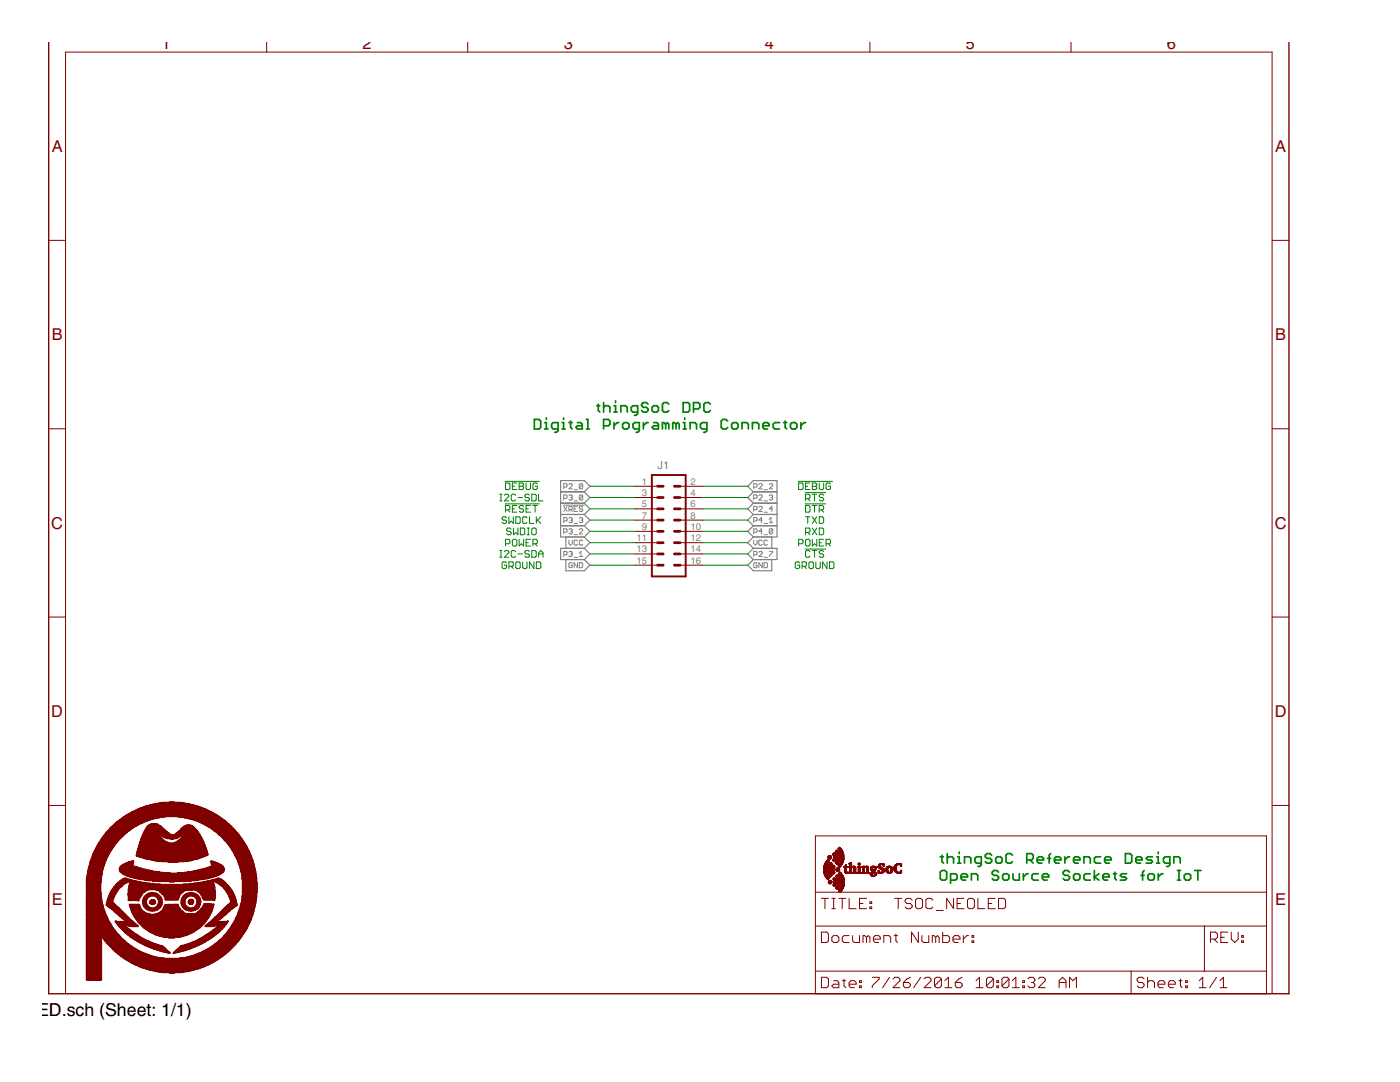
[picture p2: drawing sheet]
<svg xmlns="http://www.w3.org/2000/svg" width="279mm" height="216mm" viewBox="0 0 279 216" stroke-linecap="round" stroke-linejoin="round" font-family="sans-serif">
<defs><g id="words">
<text font-size="4.1" x=".4" y="202.8">EOLED.sch (Sheet: 1/1)</text>
<g font-size="3.8" fill="#800000">
<text x="32.2" y="9.8">1</text>
<text x="72.4" y="9.8">2</text>
<text x="112.5" y="9.8">3</text>
<text x="152.6" y="9.8">4</text>
<text x="192.8" y="9.8">5</text>
<text x="232.9" y="9.8">6</text>
<text x="10.3" y="30.3">A</text>
<text x="254.5" y="30.3">A</text>
<text x="10.3" y="67.9">B</text>
<text x="254.5" y="67.9">B</text>
<text x="10.2" y="105.5">C</text>
<text x="254.4" y="105.5">C</text>
<text x="10.2" y="143.1">D</text>
<text x="254.4" y="143.1">D</text>
<text x="10.3" y="180.6">E</text>
<text x="254.5" y="180.6">E</text>
</g>
<text font-size="2.6" fill="#808080" x="131.2" y="93.7">J1</text>
<g font-size="2.2" fill="#808080">
<text x="128.1" y="96.7">1</text>
<text x="128.1" y="99">3</text>
<text x="128.1" y="101.2">5</text>
<text x="137.8" y="96.7">2</text>
<text x="137.8" y="99">4</text>
<text x="137.8" y="101.2">6</text>
<text x="127" y="108">11</text>
<text x="128.1" y="103.5">7</text>
<text x="128.1" y="105.7">9</text>
<text x="137.8" y="103.5">8</text>
<text x="137.8" y="105.7">10</text>
<text x="137.8" y="108">12</text>
<text x="127" y="110.2">13</text>
<text x="127" y="112.5">15</text>
<text x="137.8" y="110.2">14</text>
<text x="137.8" y="112.5">16</text>
</g>
</g></defs>
<g fill="none" stroke="#808080" stroke-width=".23">
<path d="M111.9 98.1h4.7M116.6 98.1l1.1-1.1-1.1-1.1h-4.7v11.2h4.7M116.6 98.1l1.1 1.2-1.1 1.1M150.3 98.1l-1.1-1.1 1.1-1.1h4.8v11.2h-4.8M150.3 98.1h4.8M150.3 98.1l-1.1 1.2 1.1 1.1M111.9 100.4h4.7M111.9 102.7h4.7M111.9 104.9h4.7M112.9 111.7v2.2h3.7l1.1-1.1-1.1-1.1M112.9 107.1v2.3M116.6 109.4h-4.7v2.3h4.7"/>
<path d="M116.6 107.1l1.1 1.2-1.1 1.1M116.6 109.4l1.1 1.1-1.1 1.2M116.6 104.9l1.1 1.1-1.1 1.1M116.6 102.7l1.1 1.1-1.1 1.1M116.6 100.4l1.1 1.1-1.1 1.2M150.3 109.4h4.8v2.3h-4.8M150.3 111.7l-1.1 1.1 1.1 1.1h3.7v-2.2M150.3 107.1l-1.1 1.2 1.1 1.1M150.3 100.4h4.8M150.3 100.4l-1.1 1.1 1.1 1.2M150.3 102.7h4.8M150.3 109.4l-1.1 1.1 1.1 1.2"/>
<path d="M150.3 104.9h4.8M150.3 104.9l-1.1 1.1 1.1 1.1M150.3 102.7l-1.1 1.1 1.1 1.1M154 107.1v2.3"/>
</g>
<g fill="none" stroke="#808080" stroke-width=".2">
<path d="M112.5 97.2h.5l.2-.2v-.3l-.2-.2h-.5v1M112.5 99.4h.5l.2-.1v-.4l-.2-.1h-.5v1M113.5 96.7l.2-.2h.3l.2 .2v.2l-.7 .6h.7M113.5 98.9l.2-.1h.3l.2 .1-.2 .4M113.9 99.3h.1M114 99.3l.2 .1-.2 .4h-.3l-.2-.2M114.6 97.7h.7M114.6 99.9h.7M116.3 96.7l-.2-.2h-.3l-.2 .2v.7M116.3 98.9l-.2-.1h-.3l-.2 .1v.7M116.3 96.7v.7l-.2 .1h-.3l-.2-.1M116.3 98.9v.7l-.2 .2h-.3l-.2-.2"/>
<path d="M116.3 96.7l-.7 .7M116.3 98.9l-.7 .7M150.4 97.2h.5l.2-.2v-.3l-.2-.2h-.5v1M150.4 99.4h.5l.2-.1v-.4l-.2-.1h-.5v1M151.4 96.7l.2-.2h.4l.1 .2v.2l-.7 .6h.7M151.4 98.9l.2-.1h.4l.1 .1v.2l-.7 .7h.7M152.5 97.7h.7M152.5 99.9h.7M153.5 96.7l.2-.2h.3l.2 .2v.2l-.7 .6h.7M153.5 98.9l.2-.1h.3l.2 .1-.2 .4M153.9 99.3h.1M154 99.3l.2 .1-.2 .4h-.3l-.2-.2"/>
<path d="M112.5 100.8h4.1M112.5 103.9h.5l.2-.1v-.4l-.2-.1h-.5v1M112.5 106.2h.5l.2-.2v-.3l-.2-.2h-.5v1M112.5 110.7h.5l.2-.2v-.3l-.2-.2h-.5v1M112.5 101l.7 1M113.2 101l-.7 1M113.5 101.7h.5l.2-.2v-.3l-.2-.2h-.5v1M113.5 107.8v.7l.4 .3 .3-.3v-.7M113.5 103.4l.2-.1h.3l.2 .1-.2 .4M113.5 105.7l.2-.2h.3l.2 .2-.2 .3M113.5 110.2l.2-.2h.3l.2 .2-.2 .3M113.9 110.5h.1"/>
<path d="M113.9 106h.1M113.9 103.8h.1M113.9 101.7l.3 .3M114 103.8l.2 .1-.2 .4h-.3l-.2-.2M114 106l.2 .2-.2 .3h-.3l-.2-.1M114 110.5l.2 .2-.2 .3h-.3l-.2-.1M114.2 112.4l-.2-.1h-.3l-.2 .1v.7l.2 .2h.3l.2-.2v-.3h-.3M114.6 101.5h.3M114.6 111.2h.7M114.6 106.7h.7M114.6 104.5h.7M115.3 101h-.7v1h.7"/>
<path d="M115.3 107.9l-.2-.1h-.4l-.1 .1v.7l.1 .2h.4l.2-.2M115.3 112.3v1l-.7-1v1M115.6 112.3h.5l.2 .1v.7l-.2 .2h-.5zM115.6 110.4l.4-.4v1M115.6 103.4l.2-.1h.3l.2 .1-.2 .4M115.6 105.7l.2-.2h.3l.2 .2v.2l-.7 .6h.7M115.6 111h.7M116 103.8h.1M116.1 103.8l.2 .1-.2 .4h-.3l-.2-.2M116.3 101.2l-.2-.2h-.3l-.2 .4 .2 .1h.3l.2 .4-.2 .1h-.3l-.2-.1M116.3 107.9l-.2-.1h-.3l-.2 .1v.7l.2 .2h.3l.2-.2M150.4 101.7h.5l.2-.2v-.3l-.2-.2h-.5v1"/>
<path d="M150.4 103.9h.5l.2-.1v-.4l-.2-.1h-.5v1M150.4 106.2h.5l.2-.2v-.3l-.2-.2h-.5v1M150.4 107.8v.7l.3 .3 .4-.3v-.7M150.4 110.7h.5l.2-.2v-.3l-.2-.2h-.5v1M151.1 112.4l-.2-.1h-.3l-.2 .1v.7l.2 .2h.3l.2-.2v-.3h-.4M151.4 101.2l.2-.2h.4l.1 .2v.2l-.7 .6h.7M151.4 110.2l.2-.2h.4l.1 .2v.2l-.7 .6h.7M152.1 107.9l-.1-.1h-.4l-.2 .1v.7l.2 .2h.4l.1-.2M152.1 112.3v1l-.7-1v1M152.1 106h-.7l.6-.5v1M152.1 103.8h-.7l.6-.5v1M152.5 112.3h.5l.2 .1v.7l-.2 .2h-.5z"/>
<path d="M152.5 102.2h.7M152.5 111.2h.7M152.5 106.7h.7M152.5 104.5h.7M153.2 107.9l-.2-.1h-.3l-.2 .1v.7l.2 .2h.3l.2-.2M153.5 110h.7l-.7 1M153.5 104.3h.7M153.5 103.6l.4-.3v1M154.2 105.7v.7l-.2 .1h-.3l-.2-.1M154.2 101.5h-.7l.5-.5v1M154.2 105.7l-.2-.2h-.3l-.2 .2v.7M154.2 105.7l-.7 .7"/>
</g>
<g fill="none" stroke="#800000" stroke-width=".2">
<path d="M53.2 8.5v1.9M93.3 8.5v1.9M133.5 8.5v1.9M173.6 8.5v1.9M213.7 8.5v1.9M9.7 48h3.4M253.9 48h3.3M9.7 85.6h3.4M126.7 97h4.5M126.7 99.3h4.5M135.7 97h4.5M135.7 99.3h4.5"/>
<path d="M253.9 85.6h3.3M126.7 101.5h4.5M126.7 103.8h4.5M126.7 106h4.5M126.7 108.3h4.5M126.7 110.5h4.5M126.7 112.8h4.5M135.7 101.5h4.5M135.7 103.8h4.5M135.7 106h4.5M135.7 108.3h4.5M135.7 110.5h4.5"/>
<path d="M135.7 112.8h4.5M9.7 123.1h3.4M253.9 123.1h3.3M9.7 160.7h3.4M162.7 166.8h90.1v31.5h-90.1zM162.7 178h90.1M163.9 179.3h1.4M164.6 179.3v2M166 179.3h.7M166.4 179.3v2M167.4 179.3h1.4M168.1 179.3v2"/>
<path d="M169.5 179.3v2h1.4M172.9 179.3h-1.4v2h1.4M173.6 179.9h.4v.4h-.4zM178.6 179.3h1.4M179.3 179.3v2M182 179.6l-.3-.3h-.7l-.4 .3v.3l.4 .4h.7l.3 .3v.4l-.3 .3h-.7l-.4-.3M182.7 179.6l.4-.3h.6l.4 .3v1.4l-.4 .3h-.6l-.4-.3zM186.2 179.6l-.4-.3h-.7l-.3 .3v1.4l.3 .3h.7l.4-.3M190.3 179.3v2l-1.4-2v2M192.4 179.3h-1.4v2h1.4M193.4 179.3h.7l.4 .3v1.4l-.4 .3h-.7l-.3-.3v-1.4zM195.2 179.3v2h1.3"/>
<path d="M198.6 179.3h-1.4v2h1.4M199.3 179.3h1l.4 .3v1.4l-.4 .3h-1zM253.9 160.7h3.3M13.1 198.3v-187.9h240.8v187.9M162.7 184.8h90.1M162.7 193.8h90.1M163.9 186h1.1l.3 .4v1.3l-.3 .4h-1.1zM163.9 195h1.1l.3 .3v1.4l-.3 .4h-1.1zM166 187l.4-.3h.6l.4 .3v.7l-.4 .4h-.6l-.4-.4zM166 181.3h.7M166.4 195.7h.6l.4 .3v1.1h-1l-.4-.4 .4-.3h1M168.1 195.7h.7"/>
<path d="M168.4 195.3v1.4l.4 .4M169.5 196.4h1.4v-.4l-.4-.3h-.7l-.3 .3v.7l.3 .4h.7M169.5 186.7h-1.1l-.3 .3v.7l.3 .4h1.1M170.2 186.7v1l.3 .4h1v-1.4M171.5 196.7h.4v.4h-.4zM171.5 195.7h.4v.3h-.4zM171.5 180.3h.7M172.9 187l-.3-.3h-.4v1.4M172.9 187l.4-.3 .3 .3v1.1M172.9 187v1.1M173.6 181h.4v.3h-.4zM174.1 195h1.4v.3l-1.4 1.4v.4"/>
<path d="M174.3 187.4h1.4v-.4l-.4-.3h-.7l-.3 .3v.7l.3 .4h.7M176.4 188.1v-1.4h1l.4 .3v1.1M177.5 195l-1.4 2.1M178.2 195.3l.4-.3h.7l.3 .3v.4l-1.4 1.4h1.4M178.5 186.7h.6M178.8 186.4v1.3l.3 .4M180.3 196h1l.4 .4v.3l-.4 .4h-.7l-.3-.4zM181.7 195l-.7 .3-.7 .7M183.3 186v2.1l-1.4-2.1v2.1M183.7 195l-1.3 2.1M184 186.7v1l.3 .4h1.1v-1.4M184.4 195.3l.4-.3h.7l.3 .3v.4l-1.4 1.4h1.4"/>
<path d="M186.7 187l-.3-.3h-.3v1.4M186.7 187v1.1M186.7 187l.4-.3 .3 .3v1.1M186.9 181.7h1.3M187.9 195.3v1.4l-.4 .4h-.6l-.4-.4M187.9 195.3l-.4-.3h-.6l-.4 .3v1.4M187.9 195.3l-1.4 1.4M188.1 186v2.1h1l.4-.4v-.7l-.4-.3h-1M188.6 197.1h1.3M188.6 195.7l.7-.7v2.1M190.2 187.4h1.4v-.4l-.4-.3h-.7l-.3 .3v.7l.3 .4h.7M190.6 196h1.1l.3 .4v.3l-.3 .4h-.7l-.4-.4z"/>
<path d="M191 180.3h.7M192 195l-.7 .3-.7 .7M192.3 186.7v1.4M193.3 186.7h-.3l-.7 .7M194 187.7h.3v.4h-.3zM194 186.7h.3v.3h-.3zM194.8 197.1h1.4M194.8 195.7l.7-.7v2.1M197.2 180.3h.7M198.2 195.3v1.4l-.3 .4h-.7l-.3-.4M198.2 195.3l-.3-.3h-.7l-.3 .3v1.4M198.2 195.3l-1.3 1.4"/>
<path d="M198.9 196.7h.4v.4h-.4zM198.9 195.7h.4v.3h-.4zM201.4 195.3v1.4l-.4 .4h-.7l-.3-.4M201.4 195.3l-.4-.3h-.7l-.3 .3v1.4M201.4 195.3l-1.4 1.4M202 197.1h1.4M202 195.7l.7-.7v2.1M204.1 196.7h.4v.4h-.4zM204.1 195.7h.4v.3h-.4zM205.1 195.3l.4-.3h.7l.3 .3v.4l-.3 .3M205.8 196h.4M206.2 196l.3 .4v.3l-.3 .4h-.7l-.4-.4"/>
<path d="M207.2 195.3l.4-.3h.7l.3 .3v.4l-1.4 1.4h1.4M211.4 196h1.3M211.4 197.1v-1.4l.7-.7 .6 .7v1.4M213.4 197.1v-2.1l.7 .7 .7-.7v2.1M225.7 193.8v4.5M228.3 195.3l-.3-.3h-.7l-.4 .3v.4l.4 .3h.7l.3 .4v.3l-.3 .4h-.7l-.4-.4M229 196l.4-.3h.7l.3 .3v1.1M229 195v2.1M231.1 196.4h1.4v-.4l-.4-.3h-.7l-.3 .3v.7l.3 .4h.7M233.2 196.4h1.3v-.4l-.3-.3h-.7l-.3 .3v.7l.3 .4h.7M235.2 195.7h.7M235.6 195.3v1.4l.3 .4"/>
<path d="M236.6 196.7h.4v.4h-.4zM236.6 195.7h.4v.3h-.4zM239.3 197.1h1.4M239.3 195.7l.7-.7v2.1M240.4 184.8v9M241.6 187.4h1l.4-.4v-.6l-.4-.4h-1v2.1M242.3 187.4l.7 .7M242.8 195l-1.4 2.1M243.5 197.1h1.4M243.5 195.7l.7-.7v2.1M243.6 187h.7M245 186h-1.4v2.1h1.4"/>
<path d="M245.7 186v1.4l.7 .7 .7-.7v-1.4M247.8 187.7h.3v.4h-.3zM247.8 186.7h.3v.3h-.3z"/>
</g>
<path d="M257.2 8.5v189.8h-247.5v-189.8" fill="none" stroke="#800000" stroke-width=".28"/>
<g fill="none" stroke="#800000" stroke-width=".55">
<path d="M131.2 99.3h1.2M131.2 97h1.2M134.6 99.3h1.1M134.6 97h1.1M131.2 101.5h1.2M131.2 106h1.2M131.2 103.8h1.2M131.2 108.3h1.2M131.2 110.5h1.2M131.2 112.8h1.2M134.6 101.5h1.1M134.6 106h1.1"/>
<path d="M134.6 103.8h1.1M134.6 108.3h1.1M134.6 110.5h1.1M134.6 112.8h1.1"/>
</g>
<path d="M130.1 94.8h6.7v20.2h-6.7z" fill="none" stroke="#800000" stroke-width=".38"/>
<g fill="#800000" stroke="#800000" stroke-width=".2">
<path d="M167.6 178h.1z"/>
<path d="M167.6 177.9l.1 .1z"/>
<path d="M167.6 177.9l.2 .1z"/>
<path d="M167.5 177.9h.3z"/>
<path d="M167.5 177.8l.4 .1z"/>
<path d="M167.4 177.8l.5 .1z"/>
<path d="M167.4 177.8h.5z"/>
<path d="M167.4 177.7l.5 .1z"/>
<path d="M167.3 177.7l.6 .1z"/>
<path d="M167.4 177.7h.6z"/>
<path d="M167.3 177.7h.7z"/>
<path d="M167.4 177.6l.6 .1z"/>
<path d="M167.4 177.6h.6z"/>
<path d="M167.4 177.5l.7 .1z"/>
<path d="M167.5 177.5l.6 .1z"/>
<path d="M167.5 177.5h.6z"/>
<path d="M167.5 177.4l.6 .1z"/>
<path d="M167 177.4h.2z"/>
<path d="M167.6 177.4h.5z"/>
<path d="M167.6 177.4h.6z"/>
<path d="M167 177.3l.2 .1z"/>
<path d="M167.6 177.3l.6 .1z"/>
<path d="M166.9 177.3l.3 .1z"/>
<path d="M166.9 177.3h.3z"/>
<path d="M167.7 177.3h.5z"/>
<path d="M166.9 177.3h.4z"/>
<path d="M166.9 177.2l.4 .1z"/>
<path d="M167.7 177.2l.5 .1z"/>
<path d="M166.8 177.2h.5z"/>
<path d="M167.7 177.2h.6z"/>
<path d="M166.8 177.1l.6 .1z"/>
<path d="M167.7 177.1l.6 .1z"/>
<path d="M166.8 177.1h.6z"/>
<path d="M167.7 177.1h.6z"/>
<path d="M167.8 177.1h.5z"/>
<path d="M166.8 177l.6 .1z"/>
<path d="M167.8 177l.5 .1z"/>
<path d="M166.9 177l.5 .1z"/>
<path d="M167.8 177l.6 .1z"/>
<path d="M166.9 177h.5z"/>
<path d="M167.8 177h.6z"/>
<path d="M166.9 177h.6z"/>
<path d="M167.8 177h.5z"/>
<path d="M166.9 176.9l.6 .1z"/>
<path d="M167.8 176.9l.6 .1z"/>
<path d="M167.9 176.9l.5 .1z"/>
<path d="M167 176.9h.5z"/>
<path d="M167.9 176.9h.5z"/>
<path d="M166.5 176.8l.1 .1z"/>
<path d="M167 176.8l.5 .1z"/>
<path d="M167.9 176.8l.5 .1z"/>
<path d="M166.4 176.8h.2z"/>
<path d="M167 176.8h.6z"/>
<path d="M167.9 176.8h.5z"/>
<path d="M166.4 176.8h.3z"/>
<path d="M167.1 176.8h.5z"/>
<path d="M166.4 176.7l.3 .1z"/>
<path d="M167.1 176.7l.5 .1z"/>
<path d="M167.9 176.7l.5 .1z"/>
<path d="M166.3 176.7l.4 .1z"/>
<path d="M166.3 176.7h.4z"/>
<path d="M167.1 176.7h.5z"/>
<path d="M167.9 176.7h.5z"/>
<path d="M166.3 176.7h.5z"/>
<path d="M166.3 176.6l.5 .1z"/>
<path d="M167.1 176.6l.5 .1z"/>
<path d="M167.9 176.6l.5 .1z"/>
<path d="M168 176.6l.5 .1z"/>
<path d="M166.2 176.6h.6z"/>
<path d="M167.1 176.6h.5z"/>
<path d="M168 176.6h.5z"/>
<path d="M167.2 176.6h.5z"/>
<path d="M166.3 176.5l.5 .1z"/>
<path d="M167.2 176.5l.5 .1z"/>
<path d="M168 176.5l.5 .1z"/>
<path d="M166.3 176.5h.5z"/>
<path d="M167.2 176.5h.5z"/>
<path d="M168 176.5h.5z"/>
<path d="M166.3 176.4l.6 .1z"/>
<path d="M167.2 176.4l.5 .1z"/>
<path d="M168 176.4l.5 .1z"/>
<path d="M166.3 176.4h.6z"/>
<path d="M167.2 176.4h.5z"/>
<path d="M168 176.4h.5z"/>
<path d="M166.4 176.4h.5z"/>
<path d="M165.6 176.3l.2 .1z"/>
<path d="M166.4 176.3l.5 .1z"/>
<path d="M167.2 176.3l.5 .1z"/>
<path d="M168 176.3l.5 .1z"/>
<path d="M165.5 176.3h.3z"/>
<path d="M166.4 176.3h.5z"/>
<path d="M167.2 176.3h.5z"/>
<path d="M168 176.3h.5z"/>
<path d="M165.5 176.3h.4z"/>
<path d="M165.4 176.3h.5z"/>
<path d="M165.4 176.2l.5 .1z"/>
<path d="M166.4 176.2l.5 .1z"/>
<path d="M167.2 176.2l.5 .1z"/>
<path d="M168 176.2l.5 .1z"/>
<path d="M166.5 176.2l.4 .1z"/>
<path d="M165.4 176.2h.6z"/>
<path d="M166.5 176.2h.4z"/>
<path d="M167.2 176.2h.5z"/>
<path d="M168 176.2h.5z"/>
<path d="M165.4 176.1l.6 .1z"/>
<path d="M166.5 176.1l.4 .1z"/>
<path d="M167.3 176.1l.4 .1z"/>
<path d="M168 176.1l.5 .1z"/>
<path d="M165.4 176.1h.6z"/>
<path d="M166.5 176.1h.5z"/>
<path d="M167.3 176.1h.4z"/>
<path d="M168 176.1h.5z"/>
<path d="M165.3 176.1h.7z"/>
<path d="M166.5 176.1h.4z"/>
<path d="M165.3 176l.7 .1z"/>
<path d="M166.5 176l.4 .1z"/>
<path d="M167.3 176l.4 .1z"/>
<path d="M168 176l.5 .1z"/>
<path d="M165.3 176h.8z"/>
<path d="M166.5 176h.4z"/>
<path d="M167.3 176h.4z"/>
<path d="M168 176h.5z"/>
<path d="M165.3 175.9l.7 .1z"/>
<path d="M166.5 175.9l.4 .1z"/>
<path d="M167.3 175.9l.4 .1z"/>
<path d="M168 175.9l.5 .1z"/>
<path d="M165.3 175.9h.7z"/>
<path d="M166.5 175.9h.4z"/>
<path d="M167.3 175.9h.4z"/>
<path d="M168 175.9h.5z"/>
<path d="M165.4 175.9h.6z"/>
<path d="M166.5 175.9h.5z"/>
<path d="M165.4 175.8l.6 .1z"/>
<path d="M166.5 175.8l.4 .1z"/>
<path d="M167.3 175.8l.4 .1z"/>
<path d="M168 175.8l.5 .1z"/>
<path d="M167.2 175.8l.5 .1z"/>
<path d="M165.4 175.8h.6z"/>
<path d="M166.5 175.8h.4z"/>
<path d="M167.2 175.8h.5z"/>
<path d="M168 175.8h.5z"/>
<path d="M165.4 175.8h.5z"/>
<path d="M165.4 175.7l.5 .1z"/>
<path d="M166.4 175.7l.5 .1z"/>
<path d="M167.2 175.7l.5 .1z"/>
<path d="M168 175.7l.5 .1z"/>
<path d="M165.5 175.7h.4z"/>
<path d="M166.4 175.7h.5z"/>
<path d="M167.2 175.7h.5z"/>
<path d="M168 175.7h.5z"/>
<path d="M165.5 175.7h.3z"/>
<path d="M165.6 175.7h.2z"/>
<path d="M166.4 175.6l.5 .1z"/>
<path d="M167.2 175.6l.5 .1z"/>
<path d="M168 175.6l.5 .1z"/>
<path d="M166.4 175.6h.5z"/>
<path d="M167.2 175.6h.5z"/>
<path d="M168 175.6h.5z"/>
<path d="M166.3 175.6h.6z"/>
<path d="M166.3 175.5l.6 .1z"/>
<path d="M167.2 175.5l.5 .1z"/>
<path d="M168 175.5l.5 .1z"/>
<path d="M166.3 175.5l.5 .1z"/>
<path d="M166.3 175.5h.5z"/>
<path d="M167.2 175.5h.5z"/>
<path d="M168 175.5h.5z"/>
<path d="M165.2 175.5h.1z"/>
<path d="M165.1 175.4l.2 .1z"/>
<path d="M166.3 175.4l.5 .1z"/>
<path d="M167.2 175.4l.5 .1z"/>
<path d="M168 175.4l.5 .1z"/>
<path d="M166.2 175.4l.6 .1z"/>
<path d="M167.1 175.4l.5 .1z"/>
<path d="M165.1 175.4h.3z"/>
<path d="M166.2 175.4h.6z"/>
<path d="M167.1 175.4h.5z"/>
<path d="M168 175.4h.5z"/>
<path d="M166.3 175.4h.5z"/>
<path d="M165 175.3l.4 .1z"/>
<path d="M166.3 175.3l.5 .1z"/>
<path d="M167.1 175.3l.5 .1z"/>
<path d="M167.9 175.3l.5 .1z"/>
<path d="M165 175.3h.5z"/>
<path d="M166.3 175.3h.4z"/>
<path d="M167.1 175.3h.5z"/>
<path d="M167.9 175.3h.5z"/>
<path d="M165 175.2l.5 .1z"/>
<path d="M166.4 175.2l.3 .1z"/>
<path d="M167.1 175.2l.5 .1z"/>
<path d="M167.9 175.2l.5 .1z"/>
<path d="M164.9 175.2h.6z"/>
<path d="M166.4 175.2h.3z"/>
<path d="M167 175.2h.6z"/>
<path d="M167.9 175.2h.5z"/>
<path d="M166.4 175.2h.2z"/>
<path d="M166.5 175.2h.1z"/>
<path d="M167 175.2h.5z"/>
<path d="M164.9 175.1l.6 .1z"/>
<path d="M166.5 175.1l.1 .1z"/>
<path d="M167 175.1l.5 .1z"/>
<path d="M167.9 175.1l.5 .1z"/>
<path d="M164.8 175.1h.6z"/>
<path d="M167 175.1h.5z"/>
<path d="M167.9 175.1h.5z"/>
<path d="M164.8 175l.6 .1z"/>
<path d="M166.9 175l.6 .1z"/>
<path d="M167.8 175l.6 .1z"/>
<path d="M167.8 175l.5 .1z"/>
<path d="M164.8 175h.6z"/>
<path d="M166.9 175h.6z"/>
<path d="M167.8 175h.5z"/>
<path d="M164.8 175h.5z"/>
<path d="M166.9 175h.5z"/>
<path d="M164.7 174.9l.6 .1z"/>
<path d="M166.8 174.9l.6 .1z"/>
<path d="M167.8 174.9l.5 .1z"/>
<path d="M164.7 174.9h.6z"/>
<path d="M165.7 174.9h.1z"/>
<path d="M166.8 174.9h.6z"/>
<path d="M167.8 174.9h.5z"/>
<path d="M165.7 174.9h.2z"/>
<path d="M167.7 174.9h.6z"/>
<path d="M164.7 174.8l.5 .1z"/>
<path d="M165.7 174.8l.2 .1z"/>
<path d="M166.8 174.8l.6 .1z"/>
<path d="M167.7 174.8l.6 .1z"/>
<path d="M165.6 174.8l.3 .1z"/>
<path d="M166.8 174.8l.5 .1z"/>
<path d="M164.7 174.8h.5z"/>
<path d="M165.6 174.8h.3z"/>
<path d="M166.8 174.8h.5z"/>
<path d="M167.7 174.8h.6z"/>
<path d="M174.1 174.8h.3z"/>
<path d="M165.6 174.8h.4z"/>
<path d="M167.7 174.8h.5z"/>
<path d="M174 174.8h.5z"/>
<path d="M166.9 174.8h.4z"/>
<path d="M173.9 174.8h.7z"/>
<path d="M164.7 174.7l.5 .1z"/>
<path d="M165.5 174.7l.5 .1z"/>
<path d="M166.9 174.7l.4 .1z"/>
<path d="M167.7 174.7l.5 .1z"/>
<path d="M173.8 174.7l.8 .1z"/>
<path d="M164.6 174.7l.6 .1z"/>
<path d="M173.8 174.7l.9 .1z"/>
<path d="M164.6 174.7h.6z"/>
<path d="M165.5 174.7h.6z"/>
<path d="M166.9 174.7h.3z"/>
<path d="M167.7 174.7h.5z"/>
<path d="M173.8 174.7h.9z"/>
<path d="M167.6 174.7h.6z"/>
<path d="M173.8 174.7h1z"/>
<path d="M164.6 174.6l.5 .1z"/>
<path d="M165.5 174.6l.6 .1z"/>
<path d="M167 174.6l.2 .1z"/>
<path d="M167.6 174.6l.6 .1z"/>
<path d="M173.7 174.6l.5 .1z"/>
<path d="M174.4 174.6l.4 .1z"/>
<path d="M167.6 174.6l.5 .1z"/>
<path d="M174.5 174.6l.3 .1z"/>
<path d="M164.6 174.6h.5z"/>
<path d="M165.5 174.6h.6z"/>
<path d="M167 174.6h.2z"/>
<path d="M167.6 174.6h.6z"/>
<path d="M173.7 174.6h.4z"/>
<path d="M174.5 174.6h.3z"/>
<path d="M165.4 174.6h.6z"/>
<path d="M167.6 174.6h.5z"/>
<path d="M174.6 174.6h.3z"/>
<path d="M164.6 174.5l.5 .1z"/>
<path d="M165.4 174.5l.6 .1z"/>
<path d="M167.5 174.5l.6 .1z"/>
<path d="M173.7 174.5l.4 .1z"/>
<path d="M174.6 174.5l.3 .1z"/>
<path d="M164.5 174.5l.6 .1z"/>
<path d="M164.5 174.5h.6z"/>
<path d="M165.4 174.5h.6z"/>
<path d="M167.5 174.5h.6z"/>
<path d="M173.7 174.5h.4z"/>
<path d="M174.6 174.5h.3z"/>
<path d="M164.5 174.5h.5z"/>
<path d="M165.4 174.5h.5z"/>
<path d="M164.5 174.4l.5 .1z"/>
<path d="M165.4 174.4l.5 .1z"/>
<path d="M167.4 174.4l.6 .1z"/>
<path d="M173.7 174.4l.3 .1z"/>
<path d="M174.6 174.4l.3 .1z"/>
<path d="M164.5 174.4h.5z"/>
<path d="M165.4 174.4h.5z"/>
<path d="M167.4 174.4h.6z"/>
<path d="M173.7 174.4h.3z"/>
<path d="M174.6 174.4h.4z"/>
<path d="M165.3 174.4h.6z"/>
<path d="M164.5 174.3l.5 .1z"/>
<path d="M165.3 174.3l.5 .1z"/>
<path d="M166.3 174.3l.1 .1z"/>
<path d="M167.4 174.3l.6 .1z"/>
<path d="M173.7 174.3l.3 .1z"/>
<path d="M174.6 174.3l.4 .1z"/>
<path d="M165.3 174.3l.6 .1z"/>
<path d="M166.2 174.3l.2 .1z"/>
<path d="M167.3 174.3l.7 .1z"/>
<path d="M164.5 174.3h.5z"/>
<path d="M165.3 174.3h.6z"/>
<path d="M166.2 174.3h.2z"/>
<path d="M167.4 174.3h.6z"/>
<path d="M173.7 174.3h.3z"/>
<path d="M174.6 174.3h.4z"/>
<path d="M165.3 174.3h.5z"/>
<path d="M166.2 174.3h.3z"/>
<path d="M167.3 174.3h.6z"/>
<path d="M167.4 174.3h.5z"/>
<path d="M164.4 174.2l.6 .1z"/>
<path d="M165.3 174.2l.5 .1z"/>
<path d="M166.2 174.2l.3 .1z"/>
<path d="M167.4 174.2l.5 .1z"/>
<path d="M173.8 174.2l.3 .1z"/>
<path d="M174.5 174.2l.5 .1z"/>
<path d="M165.2 174.2l.6 .1z"/>
<path d="M166.1 174.2l.4 .1z"/>
<path d="M168.8 174.2l.2 .1z"/>
<path d="M175.6 174.2l.4 .1z"/>
<path d="M177.3 174.2l.3 .1z"/>
<path d="M179.2 174.2l.4 .1z"/>
<path d="M164.4 174.2h.6z"/>
<path d="M165.3 174.2h.5z"/>
<path d="M166.1 174.2h.5z"/>
<path d="M167.4 174.2h.5z"/>
<path d="M168.7 174.2h.4z"/>
<path d="M169.4 174.2h.7z"/>
<path d="M170.3 174.2h.7z"/>
<path d="M171.1 174.2h.7z"/>
<path d="M172 174.2h.6z"/>
<path d="M172.8 174.2h.7z"/>
<path d="M173.8 174.2h.3z"/>
<path d="M174.3 174.2h.7z"/>
<path d="M175.5 174.2h.6z"/>
<path d="M177.2 174.2h.5z"/>
<path d="M179.1 174.2h.6z"/>
<path d="M164.4 174.2h.5z"/>
<path d="M168.7 174.2h.5z"/>
<path d="M174.2 174.2h.7z"/>
<path d="M175.4 174.2h.7z"/>
<path d="M177.2 174.2h.6z"/>
<path d="M179 174.2h.8z"/>
<path d="M164.4 174.1l.5 .1z"/>
<path d="M165.2 174.1l.6 .1z"/>
<path d="M166.1 174.1l.5 .1z"/>
<path d="M167.4 174.1l.4 .1z"/>
<path d="M168.7 174.1l.6 .1z"/>
<path d="M169.4 174.1l.7 .1z"/>
<path d="M170.3 174.1l.7 .1z"/>
<path d="M171.1 174.1l.7 .1z"/>
<path d="M172 174.1l.6 .1z"/>
<path d="M172.8 174.1l.7 .1z"/>
<path d="M173.8 174.1l1.1 .1z"/>
<path d="M175.3 174.1l.9 .1z"/>
<path d="M177.1 174.1l.7 .1z"/>
<path d="M178.9 174.1l1 .1z"/>
<path d="M167.5 174.1l.3 .1z"/>
<path d="M173.9 174.1l1 .1z"/>
<path d="M177.1 174.1l.8 .1z"/>
<path d="M164.4 174.1h.5z"/>
<path d="M165.2 174.1h.5z"/>
<path d="M166.1 174.1h.5z"/>
<path d="M167.5 174.1h.3z"/>
<path d="M168.7 174.1h.6z"/>
<path d="M169.4 174.1h.7z"/>
<path d="M170.3 174.1h.7z"/>
<path d="M171.1 174.1h.7z"/>
<path d="M172 174.1h.6z"/>
<path d="M172.8 174.1h.7z"/>
<path d="M173.9 174.1h1z"/>
<path d="M175.3 174.1h1z"/>
<path d="M177.1 174.1h.8z"/>
<path d="M178.8 174.1h1.1z"/>
<path d="M167.5 174.1h.2z"/>
<path d="M168.6 174.1h.7z"/>
<path d="M170.3 174.1h.6z"/>
<path d="M177 174.1h.9z"/>
<path d="M167.6 174.1h.1z"/>
<path d="M169.6 174.1h.4z"/>
<path d="M170.4 174.1h.4z"/>
<path d="M171.3 174.1h.4z"/>
<path d="M172.1 174.1h.4z"/>
<path d="M173 174.1h.3z"/>
<path d="M173.9 174.1h.9z"/>
<path d="M175.2 174.1h1.1z"/>
<path d="M177 174.1h.4z"/>
<path d="M177.5 174.1h.5z"/>
<path d="M164.4 174l.5 .1z"/>
<path d="M165.2 174l.5 .1z"/>
<path d="M166.1 174l.5 .1z"/>
<path d="M167.6 174l.1 .1z"/>
<path d="M168.6 174l.8 .1z"/>
<path d="M169.6 174l.3 .1z"/>
<path d="M170.4 174l.4 .1z"/>
<path d="M171.3 174l.3 .1z"/>
<path d="M172.1 174l.4 .1z"/>
<path d="M173 174l.3 .1z"/>
<path d="M173.9 174l.9 .1z"/>
<path d="M175.2 174l.5 .1z"/>
<path d="M175.9 174l.5 .1z"/>
<path d="M177 174l.3 .1z"/>
<path d="M177.6 174l.4 .1z"/>
<path d="M178.8 174l.5 .1z"/>
<path d="M179.6 174l.3 .1z"/>
<path d="M166 174l.6 .1z"/>
<path d="M168.6 174l.5 .1z"/>
<path d="M173.9 174l.8 .1z"/>
<path d="M175.3 174l.3 .1z"/>
<path d="M176 174l.4 .1z"/>
<path d="M178.7 174l.5 .1z"/>
<path d="M164.4 174h.5z"/>
<path d="M165.2 174h.5z"/>
<path d="M166 174h.6z"/>
<path d="M168.6 174h.4z"/>
<path d="M169.6 174h.3z"/>
<path d="M170.4 174h.4z"/>
<path d="M171.3 174h.3z"/>
<path d="M172.1 174h.4z"/>
<path d="M173 174h.3z"/>
<path d="M173.9 174h.7z"/>
<path d="M175.3 174h.2z"/>
<path d="M176 174h.4z"/>
<path d="M176.9 174h.4z"/>
<path d="M177.7 174h.3z"/>
<path d="M178.7 174h.5z"/>
<path d="M179.7 174h.2z"/>
<path d="M177.7 174h.4z"/>
<path d="M164.4 173.9l.5 .1z"/>
<path d="M165.2 173.9l.5 .1z"/>
<path d="M166 173.9l.5 .1z"/>
<path d="M168.6 173.9l.4 .1z"/>
<path d="M169.6 173.9l.3 .1z"/>
<path d="M170.4 173.9l.4 .1z"/>
<path d="M171.3 173.9l.3 .1z"/>
<path d="M172.1 173.9l.4 .1z"/>
<path d="M173 173.9l.3 .1z"/>
<path d="M173.9 173.9l.5 .1z"/>
<path d="M175.3 173.9l.2 .1z"/>
<path d="M176 173.9l.4 .1z"/>
<path d="M176.9 173.9l.4 .1z"/>
<path d="M177.7 173.9l.4 .1z"/>
<path d="M178.7 173.9l.4 .1z"/>
<path d="M179.7 173.9l.2 .1z"/>
<path d="M164.4 173.9l.4 .1z"/>
<path d="M173.9 173.9l.4 .1z"/>
<path d="M176.1 173.9l.4 .1z"/>
<path d="M178.6 173.9l.5 .1z"/>
<path d="M164.4 173.9h.4z"/>
<path d="M165.2 173.9h.5z"/>
<path d="M166 173.9h.5z"/>
<path d="M168.6 173.9h.4z"/>
<path d="M169.6 173.9h.3z"/>
<path d="M170.4 173.9h.4z"/>
<path d="M171.3 173.9h.3z"/>
<path d="M172.1 173.9h.4z"/>
<path d="M173 173.9h.3z"/>
<path d="M173.9 173.9h.3z"/>
<path d="M175.3 173.9h.2z"/>
<path d="M176.1 173.9h.3z"/>
<path d="M176.9 173.9h.3z"/>
<path d="M177.7 173.9h.4z"/>
<path d="M178.6 173.9h.4z"/>
<path d="M179.7 173.9h.2z"/>
<path d="M168.6 173.9h.3z"/>
<path d="M176.1 173.9h.4z"/>
<path d="M176.8 173.9h.4z"/>
<path d="M164.4 173.9h.5z"/>
<path d="M167.1 173.9h.2z"/>
<path d="M164.4 173.8l.5 .1z"/>
<path d="M165.2 173.8l.5 .1z"/>
<path d="M166 173.8l.5 .1z"/>
<path d="M167.1 173.8l.3 .1z"/>
<path d="M168.6 173.8l.3 .1z"/>
<path d="M169.6 173.8l.3 .1z"/>
<path d="M170.4 173.8l.4 .1z"/>
<path d="M171.3 173.8l.3 .1z"/>
<path d="M172.1 173.8l.4 .1z"/>
<path d="M173 173.8l.3 .1z"/>
<path d="M174 173.8l.2 .1z"/>
<path d="M175.3 173.8l.2 .1z"/>
<path d="M176.1 173.8l.4 .1z"/>
<path d="M176.8 173.8l.4 .1z"/>
<path d="M177.7 173.8l.4 .1z"/>
<path d="M178.6 173.8l.4 .1z"/>
<path d="M179.7 173.8l.2 .1z"/>
<path d="M164.4 173.8h.5z"/>
<path d="M165.2 173.8h.5z"/>
<path d="M165.9 173.8h.6z"/>
<path d="M167 173.8h.4z"/>
<path d="M168.6 173.8h.3z"/>
<path d="M169.6 173.8h.3z"/>
<path d="M170.4 173.8h.4z"/>
<path d="M171.3 173.8h.3z"/>
<path d="M172.1 173.8h.4z"/>
<path d="M173 173.8h.3z"/>
<path d="M174 173.8h.2z"/>
<path d="M175.3 173.8h.2z"/>
<path d="M176.1 173.8h.4z"/>
<path d="M176.8 173.8h.4z"/>
<path d="M177.8 173.8h.3z"/>
<path d="M178.6 173.8h.4z"/>
<path d="M179.7 173.8h.2z"/>
<path d="M165.1 173.8h.6z"/>
<path d="M178.5 173.8h.4z"/>
<path d="M167 173.8h.5z"/>
<path d="M164.4 173.7l.4 .1z"/>
<path d="M165.1 173.7l.6 .1z"/>
<path d="M166 173.7l.4 .1z"/>
<path d="M166.9 173.7l.6 .1z"/>
<path d="M168.6 173.7l.3 .1z"/>
<path d="M169.6 173.7l.3 .1z"/>
<path d="M170.4 173.7l.4 .1z"/>
<path d="M171.3 173.7l.3 .1z"/>
<path d="M172.1 173.7l.4 .1z"/>
<path d="M173 173.7l.3 .1z"/>
<path d="M174 173.7l.2 .1z"/>
<path d="M175.3 173.7l.2 .1z"/>
<path d="M176.1 173.7l.4 .1z"/>
<path d="M176.8 173.7l.4 .1z"/>
<path d="M177.8 173.7l.4 .1z"/>
<path d="M178.5 173.7l.4 .1z"/>
<path d="M179.7 173.7l.2 .1z"/>
<path d="M174.1 173.7l.3 .1z"/>
<path d="M164.4 173.7h.4z"/>
<path d="M165.1 173.7h.5z"/>
<path d="M166 173.7h.4z"/>
<path d="M166.9 173.7h.6z"/>
<path d="M168.6 173.7h.3z"/>
<path d="M169.6 173.7h.3z"/>
<path d="M170.4 173.7h.4z"/>
<path d="M171.3 173.7h.3z"/>
<path d="M172.1 173.7h.4z"/>
<path d="M173 173.7h.3z"/>
<path d="M174 173.7h.5z"/>
<path d="M175.3 173.7h.2z"/>
<path d="M176.1 173.7h.4z"/>
<path d="M176.8 173.7h.4z"/>
<path d="M177.8 173.7h.4z"/>
<path d="M178.5 173.7h.4z"/>
<path d="M179.7 173.7h.2z"/>
<path d="M165.9 173.7h.5z"/>
<path d="M174 173.7h.6z"/>
<path d="M173.9 173.7h.7z"/>
<path d="M164.4 173.6l.4 .1z"/>
<path d="M165.1 173.6l.5 .1z"/>
<path d="M165.9 173.6l.5 .1z"/>
<path d="M166.9 173.6l.6 .1z"/>
<path d="M168.6 173.6l.3 .1z"/>
<path d="M169.6 173.6l.3 .1z"/>
<path d="M170.4 173.6l.4 .1z"/>
<path d="M171.3 173.6l.3 .1z"/>
<path d="M172.1 173.6l.4 .1z"/>
<path d="M173 173.6l.3 .1z"/>
<path d="M173.9 173.6l.7 .1z"/>
<path d="M176.1 173.6l.4 .1z"/>
<path d="M176.8 173.6l.4 .1z"/>
<path d="M177.8 173.6l.4 .1z"/>
<path d="M178.5 173.6l.4 .1z"/>
<path d="M173.8 173.6l.9 .1z"/>
<path d="M164.4 173.6h.4z"/>
<path d="M165.1 173.6h.5z"/>
<path d="M165.9 173.6h.5z"/>
<path d="M166.9 173.6h.6z"/>
<path d="M168.6 173.6h.3z"/>
<path d="M169.6 173.6h.3z"/>
<path d="M170.4 173.6h.4z"/>
<path d="M171.3 173.6h.3z"/>
<path d="M172.1 173.6h.4z"/>
<path d="M173 173.6h.3z"/>
<path d="M173.8 173.6h.4z"/>
<path d="M174.3 173.6h.4z"/>
<path d="M176 173.6h.5z"/>
<path d="M176.8 173.6h.4z"/>
<path d="M177.8 173.6h.4z"/>
<path d="M178.4 173.6h.5z"/>
<path d="M166.8 173.6h.8z"/>
<path d="M174.4 173.6h.3z"/>
<path d="M164.4 173.5l.4 .1z"/>
<path d="M165.1 173.5l.5 .1z"/>
<path d="M165.9 173.5l.5 .1z"/>
<path d="M166.8 173.5l.8 .1z"/>
<path d="M168.6 173.5l.3 .1z"/>
<path d="M169.6 173.5l.3 .1z"/>
<path d="M170.4 173.5l.4 .1z"/>
<path d="M171.3 173.5l.3 .1z"/>
<path d="M172.1 173.5l.4 .1z"/>
<path d="M173 173.5l.3 .1z"/>
<path d="M173.8 173.5l.4 .1z"/>
<path d="M174.4 173.5l.4 .1z"/>
<path d="M176 173.5l.5 .1z"/>
<path d="M176.8 173.5l.4 .1z"/>
<path d="M177.8 173.5l.4 .1z"/>
<path d="M178.5 173.5l.3 .1z"/>
<path d="M178.4 173.5l.4 .1z"/>
<path d="M164.4 173.5h.4z"/>
<path d="M165.1 173.5h.5z"/>
<path d="M165.9 173.5h.5z"/>
<path d="M166.8 173.5h.8z"/>
<path d="M168.6 173.5h.3z"/>
<path d="M169.6 173.5h.3z"/>
<path d="M170.4 173.5h.4z"/>
<path d="M171.3 173.5h.3z"/>
<path d="M172.1 173.5h.4z"/>
<path d="M173 173.5h.3z"/>
<path d="M173.8 173.5h.3z"/>
<path d="M174.5 173.5h.3z"/>
<path d="M175.9 173.5h.6z"/>
<path d="M176.8 173.5h.4z"/>
<path d="M177.8 173.5h.4z"/>
<path d="M178.4 173.5h.4z"/>
<path d="M164.4 173.4l.4 .1z"/>
<path d="M165.1 173.4l.5 .1z"/>
<path d="M165.9 173.4l.5 .1z"/>
<path d="M166.8 173.4l.8 .1z"/>
<path d="M168.6 173.4l.3 .1z"/>
<path d="M169.6 173.4l.3 .1z"/>
<path d="M170.4 173.4l.4 .1z"/>
<path d="M171.3 173.4l.3 .1z"/>
<path d="M172.1 173.4l.4 .1z"/>
<path d="M173 173.4l.3 .1z"/>
<path d="M173.7 173.4l.4 .1z"/>
<path d="M174.5 173.4l.3 .1z"/>
<path d="M175.9 173.4l.6 .1z"/>
<path d="M176.8 173.4l.4 .1z"/>
<path d="M177.8 173.4l.4 .1z"/>
<path d="M178.4 173.4l.4 .1z"/>
<path d="M166.9 173.4l.6 .1z"/>
<path d="M175.8 173.4l.6 .1z"/>
<path d="M164.4 173.4h.4z"/>
<path d="M165.1 173.4h.5z"/>
<path d="M165.9 173.4h.5z"/>
<path d="M166.9 173.4h.6z"/>
<path d="M168.6 173.4h.3z"/>
<path d="M169.6 173.4h.3z"/>
<path d="M170.4 173.4h.4z"/>
<path d="M171.3 173.4h.3z"/>
<path d="M172.1 173.4h.4z"/>
<path d="M173 173.4h.3z"/>
<path d="M173.7 173.4h.4z"/>
<path d="M174.5 173.4h.3z"/>
<path d="M175.8 173.4h.6z"/>
<path d="M176.8 173.4h.4z"/>
<path d="M177.8 173.4h.4z"/>
<path d="M178.4 173.4h.4z"/>
<path d="M175.7 173.4h.7z"/>
<path d="M174.5 173.4h.4z"/>
<path d="M164.4 173.3l.4 .1z"/>
<path d="M165.1 173.3l.5 .1z"/>
<path d="M165.9 173.3l.5 .1z"/>
<path d="M166.9 173.3l.6 .1z"/>
<path d="M168.6 173.3l.3 .1z"/>
<path d="M169.6 173.3l.3 .1z"/>
<path d="M170.4 173.3l.4 .1z"/>
<path d="M171.3 173.3l.3 .1z"/>
<path d="M172.1 173.3l.4 .1z"/>
<path d="M173 173.3l.3 .1z"/>
<path d="M173.7 173.3l.4 .1z"/>
<path d="M174.5 173.3l.4 .1z"/>
<path d="M175.6 173.3l.8 .1z"/>
<path d="M176.8 173.3l.4 .1z"/>
<path d="M177.8 173.3l.4 .1z"/>
<path d="M178.4 173.3l.4 .1z"/>
<path d="M166 173.3l.4 .1z"/>
<path d="M164.4 173.3h.4z"/>
<path d="M165.1 173.3h.6z"/>
<path d="M166 173.3h.4z"/>
<path d="M166.9 173.3h.6z"/>
<path d="M168.6 173.3h.3z"/>
<path d="M169.6 173.3h.3z"/>
<path d="M170.4 173.3h.4z"/>
<path d="M171.3 173.3h.3z"/>
<path d="M172.1 173.3h.4z"/>
<path d="M173 173.3h.3z"/>
<path d="M173.7 173.3h.4z"/>
<path d="M174.5 173.3h.4z"/>
<path d="M175.6 173.3h.7z"/>
<path d="M176.8 173.3h.4z"/>
<path d="M177.8 173.3h.4z"/>
<path d="M178.4 173.3h.4z"/>
<path d="M177.8 173.3h.3z"/>
<path d="M164.4 173.2l.5 .1z"/>
<path d="M165.1 173.2l.6 .1z"/>
<path d="M166 173.2l.4 .1z"/>
<path d="M166.9 173.2l.5 .1z"/>
<path d="M168.6 173.2l.3 .1z"/>
<path d="M169.6 173.2l.3 .1z"/>
<path d="M170.4 173.2l.4 .1z"/>
<path d="M171.3 173.2l.3 .1z"/>
<path d="M172.1 173.2l.4 .1z"/>
<path d="M173 173.2l.3 .1z"/>
<path d="M173.7 173.2l.4 .1z"/>
<path d="M174.5 173.2l.4 .1z"/>
<path d="M175.5 173.2l.8 .1z"/>
<path d="M176.8 173.2l.4 .1z"/>
<path d="M177.8 173.2l.3 .1z"/>
<path d="M178.4 173.2l.4 .1z"/>
<path d="M165.9 173.2l.6 .1z"/>
<path d="M167 173.2l.4 .1z"/>
<path d="M175.5 173.2l.7 .1z"/>
<path d="M164.4 173.2h.4z"/>
<path d="M165.2 173.2h.5z"/>
<path d="M165.9 173.2h.6z"/>
<path d="M167 173.2h.4z"/>
<path d="M168.6 173.2h.3z"/>
<path d="M169.6 173.2h.3z"/>
<path d="M170.4 173.2h.4z"/>
<path d="M171.3 173.2h.3z"/>
<path d="M172.1 173.2h.4z"/>
<path d="M173 173.2h.3z"/>
<path d="M173.7 173.2h.4z"/>
<path d="M174.5 173.2h.4z"/>
<path d="M175.5 173.2h.7z"/>
<path d="M176.8 173.2h.4z"/>
<path d="M177.7 173.2h.4z"/>
<path d="M178.4 173.2h.4z"/>
<path d="M166 173.2h.5z"/>
<path d="M167.1 173.2h.2z"/>
<path d="M175.4 173.2h.7z"/>
<path d="M172.9 173.2h.4z"/>
<path d="M174.5 173.2h.3z"/>
<path d="M176.9 173.2h.3z"/>
<path d="M164.4 173.1l.4 .1z"/>
<path d="M165.2 173.1l.5 .1z"/>
<path d="M166 173.1l.5 .1z"/>
<path d="M168.6 173.1l.3 .1z"/>
<path d="M169.6 173.1l.3 .1z"/>
<path d="M170.4 173.1l.4 .1z"/>
<path d="M171.3 173.1l.3 .1z"/>
<path d="M172.1 173.1l.4 .1z"/>
<path d="M172.9 173.1l.4 .1z"/>
<path d="M173.7 173.1l.4 .1z"/>
<path d="M174.5 173.1l.3 .1z"/>
<path d="M175.4 173.1l.7 .1z"/>
<path d="M176.9 173.1l.3 .1z"/>
<path d="M177.7 173.1l.4 .1z"/>
<path d="M178.4 173.1l.4 .1z"/>
<path d="M164.4 173.1h.4z"/>
<path d="M165.2 173.1h.5z"/>
<path d="M166 173.1h.5z"/>
<path d="M168.6 173.1h.3z"/>
<path d="M169.6 173.1h.3z"/>
<path d="M170.4 173.1h.4z"/>
<path d="M171.3 173.1h.3z"/>
<path d="M172.1 173.1h.4z"/>
<path d="M172.9 173.1h.4z"/>
<path d="M173.8 173.1h.3z"/>
<path d="M174.5 173.1h.3z"/>
<path d="M175.4 173.1h.6z"/>
<path d="M176.9 173.1h.4z"/>
<path d="M177.7 173.1h.4z"/>
<path d="M178.4 173.1h.4z"/>
<path d="M169.6 173.1h.4z"/>
<path d="M170.3 173.1h.5z"/>
<path d="M176.9 173.1h.3z"/>
<path d="M164.4 173.1h.5z"/>
<path d="M169.6 173.1h.5z"/>
<path d="M172.1 173.1h.5z"/>
<path d="M172.8 173.1h.5z"/>
<path d="M175.3 173.1h.6z"/>
<path d="M164.4 173l.5 .1z"/>
<path d="M165.2 173l.5 .1z"/>
<path d="M166 173l.5 .1z"/>
<path d="M168.4 173l.9 .1z"/>
<path d="M169.6 173l1.2 .1z"/>
<path d="M171.1 173l.5 .1z"/>
<path d="M172 173l1.3 .1z"/>
<path d="M173.8 173l.3 .1z"/>
<path d="M174.5 173l.6 .1z"/>
<path d="M175.3 173l.6 .1z"/>
<path d="M176.9 173l.4 .1z"/>
<path d="M177.7 173l.3 .1z"/>
<path d="M178.4 173l.4 .1z"/>
<path d="M166 173l.6 .1z"/>
<path d="M169.6 173l1.1 .1z"/>
<path d="M173.8 173l.4 .1z"/>
<path d="M177 173l.3 .1z"/>
<path d="M177.6 173l.4 .1z"/>
<path d="M164.4 173h.5z"/>
<path d="M165.2 173h.5z"/>
<path d="M166 173h.6z"/>
<path d="M167.5 173h.1z"/>
<path d="M168.4 173h.9z"/>
<path d="M169.6 173h1.1z"/>
<path d="M171.1 173h.5z"/>
<path d="M172 173h1.3z"/>
<path d="M173.8 173h.4z"/>
<path d="M174.4 173h.7z"/>
<path d="M175.3 173h.5z"/>
<path d="M177 173h.4z"/>
<path d="M177.6 173h.4z"/>
<path d="M178.4 173h.4z"/>
<path d="M166.1 173h.5z"/>
<path d="M172 173h1.2z"/>
<path d="M177.5 173h.5z"/>
<path d="M178.5 173h.3z"/>
<path d="M167.4 173h.3z"/>
<path d="M169.6 173h.3z"/>
<path d="M170 173h.7z"/>
<path d="M172 173h.5z"/>
<path d="M172.5 173h.7z"/>
<path d="M173.9 173h.3z"/>
<path d="M174.3 173h.8z"/>
<path d="M175.3 173h.4z"/>
<path d="M177 173h.9z"/>
<path d="M178.4 173h.5z"/>
<path d="M164.4 172.9l.5 .1z"/>
<path d="M165.2 172.9l.5 .1z"/>
<path d="M166.1 172.9l.5 .1z"/>
<path d="M167.4 172.9l.3 .1z"/>
<path d="M168.4 172.9l.9 .1z"/>
<path d="M169.6 172.9l.3 .1z"/>
<path d="M170 172.9l.7 .1z"/>
<path d="M171.2 172.9l.4 .1z"/>
<path d="M172 172.9l.5 .1z"/>
<path d="M172.6 172.9l.6 .1z"/>
<path d="M173.9 172.9l1.2 .1z"/>
<path d="M175.3 172.9l.4 .1z"/>
<path d="M177.1 172.9l.8 .1z"/>
<path d="M178.4 172.9l.5 .1z"/>
<path d="M168.5 172.9l.8 .1z"/>
<path d="M170.1 172.9l.6 .1z"/>
<path d="M172.1 172.9l.4 .1z"/>
<path d="M178.5 172.9l.4 .1z"/>
<path d="M164.4 172.9h.5z"/>
<path d="M165.2 172.9h.6z"/>
<path d="M166.1 172.9h.5z"/>
<path d="M167.4 172.9h.3z"/>
<path d="M168.5 172.9h.4z"/>
<path d="M169.6 172.9h.3z"/>
<path d="M170.1 172.9h.5z"/>
<path d="M171.3 172.9h.3z"/>
<path d="M172.1 172.9h.4z"/>
<path d="M172.7 172.9h.5z"/>
<path d="M174 172.9h.7z"/>
<path d="M175.3 172.9h.4z"/>
<path d="M177.1 172.9h.7z"/>
<path d="M178.5 172.9h.4z"/>
<path d="M167.3 172.9h.5z"/>
<path d="M168.6 172.9h.3z"/>
<path d="M170.2 172.9h.4z"/>
<path d="M171.4 172.9h.2z"/>
<path d="M172.2 172.9h.3z"/>
<path d="M174 172.9h.6z"/>
<path d="M177.2 172.9h.6z"/>
<path d="M164.4 172.8l.5 .1z"/>
<path d="M165.3 172.8l.5 .1z"/>
<path d="M166.1 172.8l.5 .1z"/>
<path d="M167.3 172.8l.5 .1z"/>
<path d="M168.6 172.8l.3 .1z"/>
<path d="M169.6 172.8l.3 .1z"/>
<path d="M170.2 172.8l.4 .1z"/>
<path d="M171.4 172.8l.2 .1z"/>
<path d="M172.3 172.8l.2 .1z"/>
<path d="M172.8 172.8l.3 .1z"/>
<path d="M174.1 172.8l.4 .1z"/>
<path d="M175.3 172.8l.4 .1z"/>
<path d="M176.3 172.8l.1 .1z"/>
<path d="M177.2 172.8l.5 .1z"/>
<path d="M178.5 172.8l.4 .1z"/>
<path d="M179.7 172.8l.2 .1z"/>
<path d="M164.4 172.8l.6 .1z"/>
<path d="M170.3 172.8l.2 .1z"/>
<path d="M174.2 172.8l.2 .1z"/>
<path d="M176.3 172.8l.2 .1z"/>
<path d="M177.3 172.8l.3 .1z"/>
<path d="M164.4 172.8h.6z"/>
<path d="M165.3 172.8h.5z"/>
<path d="M166.1 172.8h.5z"/>
<path d="M167.3 172.8h.5z"/>
<path d="M168.6 172.8h.3z"/>
<path d="M169.6 172.8h.3z"/>
<path d="M175.3 172.8h.4z"/>
<path d="M176.3 172.8h.2z"/>
<path d="M178.5 172.8h.4z"/>
<path d="M179.7 172.8h.2z"/>
<path d="M166.2 172.8h.3z"/>
<path d="M164.5 172.7l.5 .1z"/>
<path d="M165.3 172.7l.5 .1z"/>
<path d="M166.2 172.7l.3 .1z"/>
<path d="M167.3 172.7l.6 .1z"/>
<path d="M168.7 172.7l.2 .1z"/>
<path d="M169.6 172.7l.3 .1z"/>
<path d="M175.3 172.7l.4 .1z"/>
<path d="M176.3 172.7l.2 .1z"/>
<path d="M178.5 172.7l.4 .1z"/>
<path d="M179.7 172.7l.2 .1z"/>
<path d="M164.5 172.7h.5z"/>
<path d="M165.3 172.7h.6z"/>
<path d="M166.2 172.7h.3z"/>
<path d="M167.3 172.7h.6z"/>
<path d="M168.7 172.7h.2z"/>
<path d="M169.6 172.7h.3z"/>
<path d="M175.3 172.7h.4z"/>
<path d="M176.3 172.7h.2z"/>
<path d="M178.6 172.7h.4z"/>
<path d="M179.7 172.7h.2z"/>
<path d="M166.2 172.7h.2z"/>
<path d="M176.2 172.7h.3z"/>
<path d="M164.5 172.6l.5 .1z"/>
<path d="M165.4 172.6l.5 .1z"/>
<path d="M166.3 172.6l.1 .1z"/>
<path d="M167.3 172.6l.6 .1z"/>
<path d="M168.7 172.6l.2 .1z"/>
<path d="M169.6 172.6l.3 .1z"/>
<path d="M175.3 172.6l.4 .1z"/>
<path d="M176.2 172.6l.3 .1z"/>
<path d="M178.6 172.6l.4 .1z"/>
<path d="M179.7 172.6l.2 .1z"/>
<path d="M164.5 172.6h.5z"/>
<path d="M165.4 172.6h.5z"/>
<path d="M167.4 172.6h.6z"/>
<path d="M168.7 172.6h.2z"/>
<path d="M169.6 172.6h.3z"/>
<path d="M171.4 172.6h.1z"/>
<path d="M175.4 172.6h.3z"/>
<path d="M176.2 172.6h.3z"/>
<path d="M178.6 172.6h.5z"/>
<path d="M179.7 172.6h.2z"/>
<path d="M168.8 172.6h.1z"/>
<path d="M171.4 172.6h.2z"/>
<path d="M175.3 172.6h.4z"/>
<path d="M178.7 172.6h.4z"/>
<path d="M171.3 172.6h.3z"/>
<path d="M175.4 172.6h.4z"/>
<path d="M164.5 172.5l.5 .1z"/>
<path d="M165.4 172.5l.5 .1z"/>
<path d="M167.4 172.5l.6 .1z"/>
<path d="M169.6 172.5l.3 .1z"/>
<path d="M171.3 172.5l.3 .1z"/>
<path d="M175.4 172.5l.4 .1z"/>
<path d="M176.2 172.5l.3 .1z"/>
<path d="M178.7 172.5l.5 .1z"/>
<path d="M179.7 172.5l.2 .1z"/>
<path d="M164.5 172.5l.6 .1z"/>
<path d="M165.4 172.5l.6 .1z"/>
<path d="M171.3 172.5l.4 .1z"/>
<path d="M178.8 172.5l.4 .1z"/>
<path d="M179.6 172.5l.3 .1z"/>
<path d="M164.5 172.5h.6z"/>
<path d="M165.4 172.5h.6z"/>
<path d="M167.5 172.5h.5z"/>
<path d="M169.6 172.5h.3z"/>
<path d="M171.3 172.5h.4z"/>
<path d="M175.4 172.5h.5z"/>
<path d="M176.1 172.5h.4z"/>
<path d="M178.8 172.5h.5z"/>
<path d="M179.5 172.5h.4z"/>
<path d="M164.6 172.5h.5z"/>
<path d="M167.5 172.5h.6z"/>
<path d="M175.5 172.5h1z"/>
<path d="M178.8 172.5h1.1z"/>
<path d="M164.6 172.4l.5 .1z"/>
<path d="M165.4 172.4l.6 .1z"/>
<path d="M167 172.4l.1 .1z"/>
<path d="M167.5 172.4l.5 .1z"/>
<path d="M169.6 172.4l.3 .1z"/>
<path d="M171.3 172.4l.4 .1z"/>
<path d="M175.5 172.4l1 .1z"/>
<path d="M178.8 172.4l1.1 .1z"/>
<path d="M164.6 172.4h.5z"/>
<path d="M165.5 172.4h.6z"/>
<path d="M166.9 172.4h.2z"/>
<path d="M167.5 172.4h.6z"/>
<path d="M169.6 172.4h.3z"/>
<path d="M171.3 172.4h.4z"/>
<path d="M175.5 172.4h1z"/>
<path d="M178.9 172.4h1z"/>
<path d="M175.6 172.4h.8z"/>
<path d="M166.9 172.4h.3z"/>
<path d="M169.4 172.4h.5z"/>
<path d="M179 172.4h.9z"/>
<path d="M164.6 172.3l.6 .1z"/>
<path d="M165.5 172.3l.6 .1z"/>
<path d="M166.9 172.3l.3 .1z"/>
<path d="M167.5 172.3l.6 .1z"/>
<path d="M169.4 172.3l.5 .1z"/>
<path d="M171.3 172.3l.4 .1z"/>
<path d="M175.6 172.3l.7 .1z"/>
<path d="M179 172.3l.8 .1z"/>
<path d="M166.8 172.3l.4 .1z"/>
<path d="M167.6 172.3l.5 .1z"/>
<path d="M175.7 172.3l.6 .1z"/>
<path d="M179.1 172.3l.6 .1z"/>
<path d="M164.6 172.3h.6z"/>
<path d="M165.5 172.3h.6z"/>
<path d="M166.8 172.3h.4z"/>
<path d="M167.6 172.3h.5z"/>
<path d="M169.4 172.3h.5z"/>
<path d="M171.3 172.3h.4z"/>
<path d="M175.8 172.3h.3z"/>
<path d="M179.2 172.3h.4z"/>
<path d="M164.7 172.3h.5z"/>
<path d="M165.6 172.3h.4z"/>
<path d="M171.3 172.3h.3z"/>
<path d="M164.7 172.2l.5 .1z"/>
<path d="M165.6 172.2l.4 .1z"/>
<path d="M166.8 172.2l.5 .1z"/>
<path d="M167.6 172.2l.6 .1z"/>
<path d="M169.5 172.2l.4 .1z"/>
<path d="M171.4 172.2l.2 .1z"/>
<path d="M166.7 172.2l.6 .1z"/>
<path d="M169.6 172.2l.3 .1z"/>
<path d="M171.4 172.2l.1 .1z"/>
<path d="M164.7 172.2h.5z"/>
<path d="M165.6 172.2h.3z"/>
<path d="M166.7 172.2h.6z"/>
<path d="M167.6 172.2h.6z"/>
<path d="M169.7 172.2h.2z"/>
<path d="M165.7 172.2h.2z"/>
<path d="M164.7 172.1l.5 .1z"/>
<path d="M165.7 172.1l.2 .1z"/>
<path d="M166.7 172.1l.6 .1z"/>
<path d="M167.7 172.1l.5 .1z"/>
<path d="M169.8 172.1l.1 .1z"/>
<path d="M164.7 172.1l.6 .1z"/>
<path d="M166.8 172.1l.5 .1z"/>
<path d="M164.7 172.1h.6z"/>
<path d="M165.7 172.1h.1z"/>
<path d="M166.8 172.1h.6z"/>
<path d="M167.7 172.1h.5z"/>
<path d="M166.8 172.1h.5z"/>
<path d="M164.8 172l.5 .1z"/>
<path d="M166.8 172l.6 .1z"/>
<path d="M167.7 172l.5 .1z"/>
<path d="M164.8 172l.6 .1z"/>
<path d="M167.7 172l.6 .1z"/>
<path d="M164.8 172h.6z"/>
<path d="M166.9 172h.5z"/>
<path d="M167.7 172h.6z"/>
<path d="M167.8 172h.5z"/>
<path d="M164.8 171.9l.6 .1z"/>
<path d="M166.9 171.9l.5 .1z"/>
<path d="M167.8 171.9l.5 .1z"/>
<path d="M164.9 171.9h.6z"/>
<path d="M166.4 171.9h.1z"/>
<path d="M166.9 171.9h.5z"/>
<path d="M167.8 171.9h.5z"/>
<path d="M166.4 171.9h.2z"/>
<path d="M166.9 171.9h.6z"/>
<path d="M167 171.9h.5z"/>
<path d="M164.9 171.8l.6 .1z"/>
<path d="M166.3 171.8l.3 .1z"/>
<path d="M167 171.8l.5 .1z"/>
<path d="M167.8 171.8l.5 .1z"/>
<path d="M165 171.8h.5z"/>
<path d="M166.3 171.8h.3z"/>
<path d="M167 171.8h.5z"/>
<path d="M167.8 171.8h.5z"/>
<path d="M165 171.7l.5 .1z"/>
<path d="M166.2 171.7l.5 .1z"/>
<path d="M167 171.7l.5 .1z"/>
<path d="M167.8 171.7l.5 .1z"/>
<path d="M167.9 171.7l.5 .1z"/>
<path d="M165 171.7h.4z"/>
<path d="M166.2 171.7h.5z"/>
<path d="M167 171.7h.5z"/>
<path d="M167.9 171.7h.5z"/>
<path d="M167 171.7h.6z"/>
<path d="M165.1 171.6l.3 .1z"/>
<path d="M166.2 171.6l.5 .1z"/>
<path d="M167 171.6l.6 .1z"/>
<path d="M167.9 171.6l.5 .1z"/>
<path d="M165.1 171.6h.3z"/>
<path d="M166.2 171.6h.5z"/>
<path d="M167 171.6h.6z"/>
<path d="M167.9 171.6h.5z"/>
<path d="M165.1 171.6h.2z"/>
<path d="M166.2 171.6h.6z"/>
<path d="M167.1 171.6h.5z"/>
<path d="M165.2 171.5l.1 .1z"/>
<path d="M166.2 171.5l.6 .1z"/>
<path d="M167.1 171.5l.5 .1z"/>
<path d="M167.9 171.5l.5 .1z"/>
<path d="M166.3 171.5h.5z"/>
<path d="M167.1 171.5h.5z"/>
<path d="M167.9 171.5h.5z"/>
<path d="M166.3 171.4l.5 .1z"/>
<path d="M167.1 171.4l.5 .1z"/>
<path d="M167.9 171.4l.5 .1z"/>
<path d="M166.3 171.4h.5z"/>
<path d="M167.1 171.4h.5z"/>
<path d="M167.9 171.4h.5z"/>
<path d="M165.5 171.4h.2z"/>
<path d="M165.5 171.4h.3z"/>
<path d="M167.2 171.4h.4z"/>
<path d="M165.4 171.3l.4 .1z"/>
<path d="M166.3 171.3l.5 .1z"/>
<path d="M167.2 171.3l.4 .1z"/>
<path d="M167.9 171.3l.5 .1z"/>
<path d="M165.4 171.3h.4z"/>
<path d="M166.3 171.3h.5z"/>
<path d="M167.2 171.3h.4z"/>
<path d="M167.9 171.3h.5z"/>
<path d="M165.3 171.3h.5z"/>
<path d="M166.4 171.3h.4z"/>
<path d="M165.3 171.3h.6z"/>
<path d="M165.3 171.2l.6 .1z"/>
<path d="M166.4 171.2l.4 .1z"/>
<path d="M167.2 171.2l.5 .1z"/>
<path d="M167.9 171.2l.5 .1z"/>
<path d="M167.2 171.2l.4 .1z"/>
<path d="M165.3 171.2h.6z"/>
<path d="M166.4 171.2h.4z"/>
<path d="M167.2 171.2h.4z"/>
<path d="M167.9 171.2h.5z"/>
<path d="M166.3 171.2h.6z"/>
<path d="M166.4 171.2h.5z"/>
<path d="M165.2 171.1l.7 .1z"/>
<path d="M166.4 171.1l.5 .1z"/>
<path d="M167.2 171.1l.4 .1z"/>
<path d="M167.9 171.1l.5 .1z"/>
<path d="M165.2 171.1h.7z"/>
<path d="M166.4 171.1h.5z"/>
<path d="M167.2 171.1h.4z"/>
<path d="M167.9 171.1h.5z"/>
<path d="M165.2 171.1h.8z"/>
<path d="M165.2 171l.8 .1z"/>
<path d="M166.4 171l.5 .1z"/>
<path d="M167.2 171l.4 .1z"/>
<path d="M167.9 171l.5 .1z"/>
<path d="M165.2 171h.8z"/>
<path d="M166.4 171h.5z"/>
<path d="M167.2 171h.4z"/>
<path d="M167.9 171h.5z"/>
<path d="M165.2 171h.7z"/>
<path d="M165.2 170.9l.7 .1z"/>
<path d="M166.4 170.9l.5 .1z"/>
<path d="M167.2 170.9l.4 .1z"/>
<path d="M167.9 170.9l.5 .1z"/>
<path d="M165.3 170.9l.6 .1z"/>
<path d="M165.3 170.9h.6z"/>
<path d="M166.3 170.9h.6z"/>
<path d="M167.2 170.9h.4z"/>
<path d="M167.9 170.9h.5z"/>
<path d="M166.4 170.9h.4z"/>
<path d="M165.3 170.8l.6 .1z"/>
<path d="M166.4 170.8l.4 .1z"/>
<path d="M167.2 170.8l.5 .1z"/>
<path d="M167.9 170.8l.5 .1z"/>
<path d="M167.2 170.8l.4 .1z"/>
<path d="M165.3 170.8h.5z"/>
<path d="M166.4 170.8h.4z"/>
<path d="M167.2 170.8h.4z"/>
<path d="M167.9 170.8h.5z"/>
<path d="M165.4 170.8h.4z"/>
<path d="M166.3 170.8h.5z"/>
<path d="M165.5 170.7l.3 .1z"/>
<path d="M166.3 170.7l.5 .1z"/>
<path d="M167.2 170.7l.4 .1z"/>
<path d="M167.9 170.7l.5 .1z"/>
<path d="M165.5 170.7l.2 .1z"/>
<path d="M167.1 170.7l.5 .1z"/>
<path d="M166.3 170.7h.5z"/>
<path d="M167.1 170.7h.5z"/>
<path d="M167.9 170.7h.5z"/>
<path d="M166.3 170.6l.5 .1z"/>
<path d="M167.1 170.6l.5 .1z"/>
<path d="M167.9 170.6l.5 .1z"/>
<path d="M166.3 170.6h.5z"/>
<path d="M167.1 170.6h.5z"/>
<path d="M167.9 170.6h.5z"/>
<path d="M166.2 170.6h.6z"/>
<path d="M166.2 170.5l.6 .1z"/>
<path d="M167.1 170.5l.5 .1z"/>
<path d="M167.9 170.5l.5 .1z"/>
<path d="M166.2 170.5h.6z"/>
<path d="M167.1 170.5h.5z"/>
<path d="M167.9 170.5h.5z"/>
<path d="M166.2 170.5h.5z"/>
<path d="M167 170.5h.6z"/>
<path d="M166.2 170.4l.5 .1z"/>
<path d="M167 170.4l.6 .1z"/>
<path d="M167.9 170.4l.5 .1z"/>
<path d="M167 170.4l.5 .1z"/>
<path d="M166.2 170.4h.5z"/>
<path d="M167 170.4h.5z"/>
<path d="M167.9 170.4h.5z"/>
<path d="M167.8 170.4h.5z"/>
<path d="M166.2 170.3l.5 .1z"/>
<path d="M167 170.3l.5 .1z"/>
<path d="M167.8 170.3l.5 .1z"/>
<path d="M166.3 170.3l.3 .1z"/>
<path d="M166.3 170.3h.3z"/>
<path d="M167 170.3h.5z"/>
<path d="M167.8 170.3h.5z"/>
<path d="M166.3 170.2l.3 .1z"/>
<path d="M167 170.2l.5 .1z"/>
<path d="M167.8 170.2l.5 .1z"/>
<path d="M166.4 170.2l.2 .1z"/>
<path d="M166.4 170.2h.2z"/>
<path d="M166.9 170.2h.6z"/>
<path d="M167.8 170.2h.5z"/>
<path d="M166.4 170.2h.1z"/>
<path d="M166.9 170.2h.5z"/>
<path d="M166.9 170.1l.5 .1z"/>
<path d="M167.8 170.1l.5 .1z"/>
<path d="M167.7 170.1l.6 .1z"/>
<path d="M166.9 170.1h.5z"/>
<path d="M167.7 170.1h.6z"/>
<path d="M166.8 170.1h.6z"/>
<path d="M166.8 170l.6 .1z"/>
<path d="M167.7 170l.5 .1z"/>
<path d="M166.8 170l.5 .1z"/>
<path d="M166.8 170h.6z"/>
<path d="M167.7 170h.5z"/>
<path d="M166.8 170h.5z"/>
<path d="M166.7 169.9l.6 .1z"/>
<path d="M167.7 169.9l.5 .1z"/>
<path d="M166.7 169.9h.6z"/>
<path d="M167.6 169.9h.6z"/>
<path d="M166.8 169.8l.5 .1z"/>
<path d="M167.6 169.8l.5 .1z"/>
<path d="M166.8 169.8l.4 .1z"/>
<path d="M166.8 169.8h.4z"/>
<path d="M167.6 169.8h.5z"/>
<path d="M166.9 169.7l.3 .1z"/>
<path d="M167.5 169.7l.6 .1z"/>
<path d="M166.9 169.7h.2z"/>
<path d="M167.5 169.7h.6z"/>
<path d="M167 169.7h.1z"/>
<path d="M167.5 169.6l.6 .1z"/>
<path d="M167.4 169.6l.6 .1z"/>
<path d="M167.4 169.6h.6z"/>
<path d="M167.4 169.5l.6 .1z"/>
<path d="M167.3 169.5h.7z"/>
<path d="M167.4 169.5h.6z"/>
<path d="M167.3 169.5h.6z"/>
<path d="M167.3 169.4l.6 .1z"/>
<path d="M167.3 169.4h.6z"/>
<path d="M167.3 169.3l.6 .1z"/>
<path d="M167.3 169.3l.5 .1z"/>
<path d="M167.3 169.3h.5z"/>
<path d="M167.3 169.2l.5 .1z"/>
<path d="M167.4 169.2h.3z"/>
<path d="M167.4 169.1l.3 .1z"/>
<path d="M167.5 169.1h.1z"/>
<path d="M17.3 195.5l2.9 .1z"/>
<path d="M17.2 195.5h3.1z"/>
<path d="M17.2 195.4l3.1 .1z"/>
<path d="M17.2 195.3l3.1 .1z"/>
<path d="M17.2 195.2l3.1 .1z"/>
<path d="M17.2 195.1l3.1 .1z"/>
<path d="M17.2 195l3.1 .1z"/>
<path d="M17.2 194.9l3.1 .1z"/>
<path d="M17.2 194.8l3.1 .1z"/>
<path d="M17.2 194.7l3.1 .1z"/>
<path d="M17.2 194.6l3.1 .1z"/>
<path d="M17.2 194.6h3.1z"/>
<path d="M17.2 194.5h3.1z"/>
<path d="M17.2 194.4l3.1 .1z"/>
<path d="M17.2 194.3l3.1 .1z"/>
<path d="M17.2 194.2l3.1 .1z"/>
<path d="M17.2 194.1l3.1 .1z"/>
<path d="M33.8 194.1l1.1 .1z"/>
<path d="M17.2 194l3.1 .1z"/>
<path d="M32.4 194l3.8 .1z"/>
<path d="M17.2 193.9l3.1 .1z"/>
<path d="M31.7 193.9l5.1 .1z"/>
<path d="M17.2 193.8l3.1 .1z"/>
<path d="M31.3 193.8l6.1 .1z"/>
<path d="M17.2 193.7l3.1 .1z"/>
<path d="M30.8 193.7l7 .1z"/>
<path d="M17.2 193.7h3.1z"/>
<path d="M30.4 193.7h7.9z"/>
<path d="M17.2 193.6l3.1 .1z"/>
<path d="M29.9 193.6l8.7 .1z"/>
<path d="M17.2 193.5l3.1 .1z"/>
<path d="M29.7 193.5l9.1 .1z"/>
<path d="M17.2 193.4l3.1 .1z"/>
<path d="M29.4 193.4l9.9 .1z"/>
<path d="M17.2 193.3l3.1 .1z"/>
<path d="M29.1 193.3l10.5 .1z"/>
<path d="M17.2 193.2l3.1 .1z"/>
<path d="M28.9 193.2l10.9 .1z"/>
<path d="M17.2 193.1l3.1 .1z"/>
<path d="M28.5 193.1l11.6 .1z"/>
<path d="M17.2 193l3.1 .1z"/>
<path d="M28.1 193l12.3 .1z"/>
<path d="M17.2 192.9l3.1 .1z"/>
<path d="M27.9 192.9l12.7 .1z"/>
<path d="M17.2 192.8l3.1 .1z"/>
<path d="M27.8 192.8l13 .1z"/>
<path d="M17.2 192.8h3.1z"/>
<path d="M27.6 192.8h13.5z"/>
<path d="M17.2 192.7h3.1z"/>
<path d="M27.4 192.7h13.8z"/>
<path d="M17.2 192.6l3.1 .1z"/>
<path d="M27.2 192.6l14.2 .1z"/>
<path d="M17.2 192.5l3.1 .1z"/>
<path d="M26.9 192.5l14.7 .1z"/>
<path d="M17.2 192.4l3.1 .1z"/>
<path d="M26.8 192.4l15 .1z"/>
<path d="M17.2 192.3l3.1 .1z"/>
<path d="M26.6 192.3l15.4 .1z"/>
<path d="M17.2 192.2l3.1 .1z"/>
<path d="M26.4 192.2l15.8 .1z"/>
<path d="M17.2 192.1l3.1 .1z"/>
<path d="M26.2 192.1l16.2 .1z"/>
<path d="M17.2 192l3.1 .1z"/>
<path d="M26.1 192l16.3 .1z"/>
<path d="M17.2 191.9l3.1 .1z"/>
<path d="M26 191.9l16.7 .1z"/>
<path d="M17.2 191.9h3.1z"/>
<path d="M25.8 191.9h17z"/>
<path d="M17.2 191.8l3.1 .1z"/>
<path d="M25.6 191.8l17.4 .1z"/>
<path d="M17.2 191.7l3.1 .1z"/>
<path d="M25.5 191.7l17.6 .1z"/>
<path d="M17.2 191.6l3.1 .1z"/>
<path d="M25.3 191.6l17.9 .1z"/>
<path d="M17.2 191.5l3.1 .1z"/>
<path d="M25.1 191.5l18.3 .1z"/>
<path d="M17.2 191.4l3.1 .1z"/>
<path d="M25.1 191.4l18.4 .1z"/>
<path d="M17.2 191.3l3.1 .1z"/>
<path d="M24.9 191.3l18.8 .1z"/>
<path d="M17.2 191.2l3.1 .1z"/>
<path d="M24.7 191.2l19.1 .1z"/>
<path d="M17.2 191.1l3.1 .1z"/>
<path d="M24.6 191.1l8.2 .1z"/>
<path d="M35.8 191.1l8.1 .1z"/>
<path d="M17.2 191.1h3.1z"/>
<path d="M24.4 191.1h7.8z"/>
<path d="M36.3 191.1h7.7z"/>
<path d="M17.2 191l3.1 .1z"/>
<path d="M24.3 191l7.2 .1z"/>
<path d="M37.1 191l7.1 .1z"/>
<path d="M17.2 190.9h3.1z"/>
<path d="M24.2 190.9h6.9z"/>
<path d="M37.4 190.9h6.9z"/>
<path d="M17.2 190.8l3.1 .1z"/>
<path d="M24.1 190.8l6.6 .1z"/>
<path d="M37.8 190.8l6.6 .1z"/>
<path d="M17.2 190.7l3.1 .1z"/>
<path d="M24 190.7l6.4 .1z"/>
<path d="M38.1 190.7l6.5 .1z"/>
<path d="M17.2 190.6l3.1 .1z"/>
<path d="M23.9 190.6l6.2 .1z"/>
<path d="M38.5 190.6l6.2 .1z"/>
<path d="M17.2 190.5l3.1 .1z"/>
<path d="M23.8 190.5l6 .1z"/>
<path d="M38.8 190.5l6 .1z"/>
<path d="M17.2 190.4l3.1 .1z"/>
<path d="M23.7 190.4l5.8 .1z"/>
<path d="M38.9 190.4l6 .1z"/>
<path d="M17.2 190.3l3.1 .1z"/>
<path d="M23.5 190.3l5.9 .1z"/>
<path d="M39.2 190.3l5.8 .1z"/>
<path d="M17.2 190.2l3.1 .1z"/>
<path d="M23.4 190.2l5.7 .1z"/>
<path d="M39.5 190.2l5.6 .1z"/>
<path d="M17.2 190.1l3.1 .1z"/>
<path d="M23.3 190.1l5.6 .1z"/>
<path d="M33.5 190.1l.5 .1z"/>
<path d="M34.5 190.1l.5 .1z"/>
<path d="M39.6 190.1l5.6 .1z"/>
<path d="M17.2 190.1h3.1z"/>
<path d="M23.2 190.1h5.5z"/>
<path d="M33.2 190.1h.8z"/>
<path d="M34.6 190.1h.7z"/>
<path d="M39.9 190.1h5.4z"/>
<path d="M17.2 190l3.1 .1z"/>
<path d="M23.1 190l5.4 .1z"/>
<path d="M32.8 190l1.1 .1z"/>
<path d="M34.7 190l1 .1z"/>
<path d="M40.1 190l5.3 .1z"/>
<path d="M17.2 189.9l3.1 .1z"/>
<path d="M23 189.9l5.2 .1z"/>
<path d="M32.4 189.9l1.4 .1z"/>
<path d="M34.8 189.9l1.2 .1z"/>
<path d="M40.3 189.9l5.3 .1z"/>
<path d="M17.2 189.8l3.1 .1z"/>
<path d="M22.9 189.8l5.1 .1z"/>
<path d="M32.1 189.8l1.6 .1z"/>
<path d="M34.9 189.8l1.6 .1z"/>
<path d="M40.4 189.8l5.3 .1z"/>
<path d="M17.2 189.7l3.1 .1z"/>
<path d="M22.8 189.7l5.1 .1z"/>
<path d="M31.8 189.7l1.7 .1z"/>
<path d="M34.9 189.7l1.9 .1z"/>
<path d="M40.6 189.7l5.2 .1z"/>
<path d="M17.2 189.6l3.1 .1z"/>
<path d="M22.7 189.6l5 .1z"/>
<path d="M31.5 189.6l1.9 .1z"/>
<path d="M35.1 189.6l1.9 .1z"/>
<path d="M40.8 189.6l5 .1z"/>
<path d="M17.2 189.5l3.1 .1z"/>
<path d="M22.6 189.5l4.9 .1z"/>
<path d="M31.3 189.5l2 .1z"/>
<path d="M35.1 189.5l2.2 .1z"/>
<path d="M41 189.5l4.9 .1z"/>
<path d="M17.2 189.4l3.1 .1z"/>
<path d="M22.5 189.4l4.9 .1z"/>
<path d="M31 189.4l2.3 .1z"/>
<path d="M35.2 189.4l2.4 .1z"/>
<path d="M41.2 189.4l4.8 .1z"/>
<path d="M17.2 189.3l3.1 .1z"/>
<path d="M22.4 189.3l4.8 .1z"/>
<path d="M30.6 189.3l2.6 .1z"/>
<path d="M35.4 189.3l2.4 .1z"/>
<path d="M41.3 189.3l4.8 .1z"/>
<path d="M17.2 189.3h3.1z"/>
<path d="M22.4 189.3h4.7z"/>
<path d="M30.5 189.3h2.6z"/>
<path d="M35.5 189.3h2.6z"/>
<path d="M41.4 189.3h4.8z"/>
<path d="M17.2 189.2l3.1 .1z"/>
<path d="M22.3 189.2l4.7 .1z"/>
<path d="M30.2 189.2l2.8 .1z"/>
<path d="M35.6 189.2l2.7 .1z"/>
<path d="M41.6 189.2l4.7 .1z"/>
<path d="M17.2 189.1h3.1z"/>
<path d="M22.2 189.1h4.6z"/>
<path d="M30 189.1h2.9z"/>
<path d="M35.7 189.1h2.9z"/>
<path d="M41.8 189.1h4.6z"/>
<path d="M17.2 189l3.1 .1z"/>
<path d="M22.1 189l4.5 .1z"/>
<path d="M29.7 189l3.1 .1z"/>
<path d="M35.8 189l2.9 .1z"/>
<path d="M41.9 189l4.6 .1z"/>
<path d="M17.2 188.9l3.1 .1z"/>
<path d="M22 188.9l4.5 .1z"/>
<path d="M29.6 188.9l3.1 .1z"/>
<path d="M35.9 188.9l3.1 .1z"/>
<path d="M42.1 188.9l4.5 .1z"/>
<path d="M17.2 188.8l3.1 .1z"/>
<path d="M21.9 188.8l4.4 .1z"/>
<path d="M29.4 188.8l3.1 .1z"/>
<path d="M35.9 188.8l3.3 .1z"/>
<path d="M42.2 188.8l4.5 .1z"/>
<path d="M17.2 188.7l3.1 .1z"/>
<path d="M21.8 188.7l4.4 .1z"/>
<path d="M29.1 188.7l3.3 .1z"/>
<path d="M36 188.7l3.4 .1z"/>
<path d="M42.3 188.7l4.4 .1z"/>
<path d="M17.2 188.6l3.1 .1z"/>
<path d="M21.7 188.6l4.4 .1z"/>
<path d="M28.9 188.6l3.3 .1z"/>
<path d="M36.3 188.6l3.3 .1z"/>
<path d="M42.4 188.6l4.4 .1z"/>
<path d="M17.2 188.5l3.1 .1z"/>
<path d="M21.6 188.5l4.4 .1z"/>
<path d="M28.7 188.5l3.1 .1z"/>
<path d="M36.7 188.5l3.1 .1z"/>
<path d="M42.6 188.5l4.3 .1z"/>
<path d="M17.2 188.4l3.1 .1z"/>
<path d="M21.5 188.4l4.4 .1z"/>
<path d="M28.6 188.4l2.9 .1z"/>
<path d="M37 188.4l3 .1z"/>
<path d="M42.7 188.4l4.3 .1z"/>
<path d="M17.2 188.3l3.1 .1z"/>
<path d="M21.5 188.3l4.2 .1z"/>
<path d="M28.4 188.3l2.8 .1z"/>
<path d="M37.3 188.3l2.9 .1z"/>
<path d="M42.8 188.3l4.3 .1z"/>
<path d="M17.2 188.3h3.1z"/>
<path d="M21.4 188.3h4.2z"/>
<path d="M28.2 188.3h2.8z"/>
<path d="M37.6 188.3h2.8z"/>
<path d="M43 188.3h4.1z"/>
<path d="M17.2 188.2l3.1 .1z"/>
<path d="M21.3 188.2l4.2 .1z"/>
<path d="M28 188.2l2.7 .1z"/>
<path d="M37.8 188.2l2.7 .1z"/>
<path d="M43.1 188.2l4.1 .1z"/>
<path d="M17.2 188.1l3.1 .1z"/>
<path d="M21.2 188.1l4.1 .1z"/>
<path d="M27.8 188.1l2.7 .1z"/>
<path d="M38 188.1l2.7 .1z"/>
<path d="M43.1 188.1l4.2 .1z"/>
<path d="M17.2 188l3.1 .1z"/>
<path d="M21.2 188l4.1 .1z"/>
<path d="M27.7 188l2.5 .1z"/>
<path d="M38.3 188l2.6 .1z"/>
<path d="M43.3 188l4.1 .1z"/>
<path d="M17.2 187.9l3.1 .1z"/>
<path d="M21.1 187.9l4 .1z"/>
<path d="M27.6 187.9l2.5 .1z"/>
<path d="M38.5 187.9l2.5 .1z"/>
<path d="M43.4 187.9l4.1 .1z"/>
<path d="M17.2 187.8l3.1 .1z"/>
<path d="M21 187.8l4.1 .1z"/>
<path d="M27.4 187.8l2.5 .1z"/>
<path d="M38.8 187.8l2.4 .1z"/>
<path d="M43.5 187.8l4.1 .1z"/>
<path d="M17.2 187.7l3.1 .1z"/>
<path d="M20.9 187.7l4.1 .1z"/>
<path d="M27.2 187.7l2.4 .1z"/>
<path d="M38.9 187.7l2.4 .1z"/>
<path d="M43.6 187.7l4.1 .1z"/>
<path d="M17.2 187.6l3.1 .1z"/>
<path d="M20.8 187.6l4.1 .1z"/>
<path d="M27.1 187.6l2.3 .1z"/>
<path d="M39.1 187.6l2.3 .1z"/>
<path d="M43.7 187.6l4 .1z"/>
<path d="M17.2 187.5l3.1 .1z"/>
<path d="M20.8 187.5l4 .1z"/>
<path d="M26.9 187.5l2.3 .1z"/>
<path d="M39.4 187.5l2.2 .1z"/>
<path d="M43.8 187.5l4 .1z"/>
<path d="M17.2 187.5h3.1z"/>
<path d="M20.7 187.5h4z"/>
<path d="M26.8 187.5h2.2z"/>
<path d="M39.5 187.5h2.2z"/>
<path d="M43.9 187.5h3.9z"/>
<path d="M17.2 187.3l3.1 .1z"/>
<path d="M20.7 187.3l3.8 .1z"/>
<path d="M26.7 187.3l2.1 .1z"/>
<path d="M39.6 187.3l2.3 .1z"/>
<path d="M44.1 187.3l3.8 .1z"/>
<path d="M17.2 187.3h3.1z"/>
<path d="M20.6 187.3h3.8z"/>
<path d="M26.5 187.3h2.2z"/>
<path d="M39.8 187.3h2.2z"/>
<path d="M44.2 187.3h3.7z"/>
<path d="M17.2 187.2l3.1 .1z"/>
<path d="M20.6 187.2l3.7 .1z"/>
<path d="M26.4 187.2l2.1 .1z"/>
<path d="M40 187.2l2.2 .1z"/>
<path d="M44.2 187.2l3.8 .1z"/>
<path d="M17.2 187.1l3.1 .1z"/>
<path d="M20.5 187.1l3.7 .1z"/>
<path d="M26.2 187.1l2.2 .1z"/>
<path d="M33.6 187.1l1.3 .1z"/>
<path d="M40.2 187.1l2.1 .1z"/>
<path d="M44.3 187.1l3.8 .1z"/>
<path d="M17.2 187l7 .1z"/>
<path d="M26.1 187l2.1 .1z"/>
<path d="M32.7 187l3.2 .1z"/>
<path d="M40.4 187l2 .1z"/>
<path d="M44.4 187l3.8 .1z"/>
<path d="M17.2 186.9l6.9 .1z"/>
<path d="M26 186.9l2 .1z"/>
<path d="M32.4 186.9l3.7 .1z"/>
<path d="M40.4 186.9l2.1 .1z"/>
<path d="M44.5 186.9l3.7 .1z"/>
<path d="M17.2 186.8l6.9 .1z"/>
<path d="M25.9 186.8l2 .1z"/>
<path d="M32.1 186.8l4.4 .1z"/>
<path d="M40.6 186.8l2.1 .1z"/>
<path d="M44.6 186.8l3.7 .1z"/>
<path d="M17.2 186.7l6.8 .1z"/>
<path d="M25.8 186.7l2 .1z"/>
<path d="M31.7 186.7l5.1 .1z"/>
<path d="M40.7 186.7l2.1 .1z"/>
<path d="M44.6 186.7l3.8 .1z"/>
<path d="M17.2 186.6l6.7 .1z"/>
<path d="M25.6 186.6l2.1 .1z"/>
<path d="M31.4 186.6l5.7 .1z"/>
<path d="M40.9 186.6l2 .1z"/>
<path d="M44.7 186.6l3.7 .1z"/>
<path d="M17.2 186.5l6.6 .1z"/>
<path d="M25.5 186.5l2 .1z"/>
<path d="M31.1 186.5l6.3 .1z"/>
<path d="M41 186.5l2 .1z"/>
<path d="M44.8 186.5l3.7 .1z"/>
<path d="M17.2 186.5h6.5z"/>
<path d="M25.4 186.5h2z"/>
<path d="M30.9 186.5h6.7z"/>
<path d="M41.2 186.5h2z"/>
<path d="M44.9 186.5h3.7z"/>
<path d="M17.2 186.4l6.4 .1z"/>
<path d="M25.3 186.4l1.9 .1z"/>
<path d="M30.7 186.4l7.1 .1z"/>
<path d="M41.3 186.4l1.9 .1z"/>
<path d="M45 186.4l3.6 .1z"/>
<path d="M17.2 186.3l6.3 .1z"/>
<path d="M25.1 186.3l2 .1z"/>
<path d="M30.6 186.3l7.4 .1z"/>
<path d="M41.4 186.3l1.9 .1z"/>
<path d="M45 186.3l3.6 .1z"/>
<path d="M17.2 186.2l6.3 .1z"/>
<path d="M25 186.2l1.9 .1z"/>
<path d="M30.4 186.2l7.8 .1z"/>
<path d="M41.6 186.2l1.8 .1z"/>
<path d="M45.1 186.2l3.6 .1z"/>
<path d="M17.2 186.1l6.1 .1z"/>
<path d="M25 186.1l1.8 .1z"/>
<path d="M30.2 186.1l8.2 .1z"/>
<path d="M41.7 186.1l1.9 .1z"/>
<path d="M45.2 186.1l3.5 .1z"/>
<path d="M17.2 186l6 .1z"/>
<path d="M24.9 186l1.8 .1z"/>
<path d="M29.9 186l8.7 .1z"/>
<path d="M41.9 186l1.8 .1z"/>
<path d="M45.2 186l3.6 .1z"/>
<path d="M17.2 185.9l6 .1z"/>
<path d="M24.8 185.9l1.8 .1z"/>
<path d="M29.8 185.9l8.9 .1z"/>
<path d="M42 185.9l1.8 .1z"/>
<path d="M45.3 185.9l3.6 .1z"/>
<path d="M17.2 185.8l6 .1z"/>
<path d="M24.7 185.8l1.7 .1z"/>
<path d="M29.7 185.8l9.1 .1z"/>
<path d="M42.1 185.8l1.8 .1z"/>
<path d="M45.4 185.8l3.5 .1z"/>
<path d="M17.2 185.7l5.9 .1z"/>
<path d="M24.6 185.7l1.7 .1z"/>
<path d="M29.6 185.7l9.3 .1z"/>
<path d="M42.2 185.7l1.7 .1z"/>
<path d="M45.5 185.7l3.5 .1z"/>
<path d="M17.2 185.7h5.8z"/>
<path d="M24.5 185.7h1.7z"/>
<path d="M29.5 185.7h9.6z"/>
<path d="M42.4 185.7h1.6z"/>
<path d="M45.5 185.7h3.6z"/>
<path d="M17.2 185.5l5.7 .1z"/>
<path d="M24.4 185.5l1.7 .1z"/>
<path d="M29.3 185.5l9.9 .1z"/>
<path d="M42.4 185.5l1.7 .1z"/>
<path d="M45.6 185.5l3.5 .1z"/>
<path d="M17.2 185.5h5.7z"/>
<path d="M24.3 185.5h1.7z"/>
<path d="M29.2 185.5h10.2z"/>
<path d="M42.5 185.5h1.7z"/>
<path d="M45.7 185.5h3.5z"/>
<path d="M17.2 185.4l5.6 .1z"/>
<path d="M24.3 185.4l1.6 .1z"/>
<path d="M29 185.4l10.5 .1z"/>
<path d="M42.7 185.4l1.6 .1z"/>
<path d="M45.8 185.4l3.4 .1z"/>
<path d="M17.2 185.3l5.5 .1z"/>
<path d="M24.2 185.3l1.6 .1z"/>
<path d="M28.9 185.3l10.7 .1z"/>
<path d="M42.8 185.3l1.6 .1z"/>
<path d="M45.8 185.3l3.5 .1z"/>
<path d="M17.2 185.2l5.4 .1z"/>
<path d="M24.1 185.2l1.5 .1z"/>
<path d="M28.8 185.2l10.9 .1z"/>
<path d="M42.9 185.2l1.6 .1z"/>
<path d="M45.8 185.2l3.6 .1z"/>
<path d="M17.2 185.1l5.4 .1z"/>
<path d="M24 185.1l1.5 .1z"/>
<path d="M28.7 185.1l11.2 .1z"/>
<path d="M43.1 185.1l1.5 .1z"/>
<path d="M45.9 185.1l3.5 .1z"/>
<path d="M17.2 185l5.3 .1z"/>
<path d="M23.9 185l1.5 .1z"/>
<path d="M28.6 185l11.4 .1z"/>
<path d="M43.2 185l1.5 .1z"/>
<path d="M46 185l3.4 .1z"/>
<path d="M17.2 184.9l5.2 .1z"/>
<path d="M23.8 184.9l1.5 .1z"/>
<path d="M28.5 184.9l11.6 .1z"/>
<path d="M43.2 184.9l1.6 .1z"/>
<path d="M46 184.9l3.4 .1z"/>
<path d="M17.2 184.8l5.2 .1z"/>
<path d="M23.7 184.8l1.4 .1z"/>
<path d="M26.2 184.8l1.4 .1z"/>
<path d="M28.4 184.8l11.8 .1z"/>
<path d="M41 184.8l1.2 .1z"/>
<path d="M43.3 184.8l1.6 .1z"/>
<path d="M46.1 184.8l3.4 .1z"/>
<path d="M17.2 184.7l5.2 .1z"/>
<path d="M23.6 184.7l1.5 .1z"/>
<path d="M25.7 184.7l1.9 .1z"/>
<path d="M28.3 184.7l12 .1z"/>
<path d="M40.9 184.7l2 .1z"/>
<path d="M43.4 184.7l1.5 .1z"/>
<path d="M46.1 184.7l3.5 .1z"/>
<path d="M17.2 184.7h5.2z"/>
<path d="M23.6 184.7h1.5z"/>
<path d="M25.3 184.7h2.3z"/>
<path d="M28.2 184.7h12.2z"/>
<path d="M41 184.7h4z"/>
<path d="M46.2 184.7h3.4z"/>
<path d="M17.2 184.6l5.1 .1z"/>
<path d="M23.5 184.6l4 .1z"/>
<path d="M28.1 184.6l12.3 .1z"/>
<path d="M41.1 184.6l3.9 .1z"/>
<path d="M46.3 184.6l3.3 .1z"/>
<path d="M17.2 184.5l5 .1z"/>
<path d="M23.5 184.5l3.8 .1z"/>
<path d="M28 184.5l12.6 .1z"/>
<path d="M41.2 184.5l3.9 .1z"/>
<path d="M46.3 184.5l3.3 .1z"/>
<path d="M17.2 184.4l5 .1z"/>
<path d="M23.3 184.4l3.9 .1z"/>
<path d="M27.9 184.4l12.7 .1z"/>
<path d="M41.3 184.4l3.8 .1z"/>
<path d="M46.4 184.4l3.3 .1z"/>
<path d="M17.2 184.3l4.9 .1z"/>
<path d="M23.3 184.3l3.8 .1z"/>
<path d="M27.9 184.3l12.8 .1z"/>
<path d="M41.4 184.3l3.8 .1z"/>
<path d="M46.4 184.3l3.3 .1z"/>
<path d="M17.2 184.2l4.9 .1z"/>
<path d="M23.3 184.2l3.7 .1z"/>
<path d="M27.8 184.2l13 .1z"/>
<path d="M41.5 184.2l3.8 .1z"/>
<path d="M46.5 184.2l3.3 .1z"/>
<path d="M17.2 184.1l4.8 .1z"/>
<path d="M23.2 184.1l3.7 .1z"/>
<path d="M27.7 184.1l13.2 .1z"/>
<path d="M41.6 184.1l3.8 .1z"/>
<path d="M46.6 184.1l3.2 .1z"/>
<path d="M17.2 184l4.7 .1z"/>
<path d="M23.1 184l3.7 .1z"/>
<path d="M27.6 184l13.3 .1z"/>
<path d="M41.7 184l3.7 .1z"/>
<path d="M46.6 184l3.3 .1z"/>
<path d="M17.2 183.9l4.7 .1z"/>
<path d="M23 183.9l3.7 .1z"/>
<path d="M27.5 183.9l13.5 .1z"/>
<path d="M41.9 183.9l3.6 .1z"/>
<path d="M46.7 183.9l3.2 .1z"/>
<path d="M17.2 183.9h4.6z"/>
<path d="M23 183.9h3.6z"/>
<path d="M27.5 183.9h13.6z"/>
<path d="M42 183.9h3.6z"/>
<path d="M46.7 183.9h3.3z"/>
<path d="M17.2 183.7l4.5 .1z"/>
<path d="M23 183.7l.2 .1z"/>
<path d="M25.1 183.7l1.4 .1z"/>
<path d="M27.4 183.7l13.8 .1z"/>
<path d="M42.1 183.7l1.4 .1z"/>
<path d="M45.3 183.7l.3 .1z"/>
<path d="M46.7 183.7l3.3 .1z"/>
<path d="M17.2 183.7h4.5z"/>
<path d="M25 183.7h1.4z"/>
<path d="M27.3 183.7h13.9z"/>
<path d="M42.2 183.7h1.4z"/>
<path d="M46.8 183.7h3.3z"/>
<path d="M17.2 183.6l4.5 .1z"/>
<path d="M24.9 183.6l1.4 .1z"/>
<path d="M27.3 183.6l14 .1z"/>
<path d="M42.2 183.6l1.5 .1z"/>
<path d="M46.8 183.6l3.3 .1z"/>
<path d="M17.2 183.5l4.4 .1z"/>
<path d="M24.7 183.5l1.4 .1z"/>
<path d="M27.2 183.5l14.2 .1z"/>
<path d="M42.3 183.5l1.5 .1z"/>
<path d="M46.9 183.5l3.2 .1z"/>
<path d="M17.2 183.4l4.4 .1z"/>
<path d="M24.6 183.4l1.5 .1z"/>
<path d="M27.1 183.4l14.3 .1z"/>
<path d="M42.4 183.4l1.6 .1z"/>
<path d="M46.9 183.4l3.3 .1z"/>
<path d="M17.2 183.3l4.3 .1z"/>
<path d="M24.4 183.3l1.6 .1z"/>
<path d="M27.1 183.3l14.3 .1z"/>
<path d="M42.5 183.3l1.5 .1z"/>
<path d="M46.9 183.3l3.3 .1z"/>
<path d="M17.2 183.2l4.3 .1z"/>
<path d="M24.3 183.2l1.6 .1z"/>
<path d="M27.1 183.2l14.4 .1z"/>
<path d="M42.6 183.2l1.5 .1z"/>
<path d="M47 183.2l3.2 .1z"/>
<path d="M17.2 183.1l4.3 .1z"/>
<path d="M24.3 183.1l1.5 .1z"/>
<path d="M26.9 183.1l14.7 .1z"/>
<path d="M42.7 183.1l1.6 .1z"/>
<path d="M47 183.1l3.3 .1z"/>
<path d="M17.2 183l4.3 .1z"/>
<path d="M24.2 183l1.5 .1z"/>
<path d="M26.9 183l14.7 .1z"/>
<path d="M42.8 183l1.6 .1z"/>
<path d="M47.1 183l3.1 .1z"/>
<path d="M17.2 182.9l4.2 .1z"/>
<path d="M24.1 182.9l1.5 .1z"/>
<path d="M26.8 182.9l14.9 .1z"/>
<path d="M42.9 182.9l1.6 .1z"/>
<path d="M47.1 182.9l3.1 .1z"/>
<path d="M17.2 182.9h4.2z"/>
<path d="M23.9 182.9h1.6z"/>
<path d="M26.8 182.9h15z"/>
<path d="M43 182.9h1.6z"/>
<path d="M47.2 182.9h3.1z"/>
<path d="M17.2 182.8l4.1 .1z"/>
<path d="M23.8 182.8l1.6 .1z"/>
<path d="M26.7 182.8l15.1 .1z"/>
<path d="M43.2 182.8l1.5 .1z"/>
<path d="M47.2 182.8l3.1 .1z"/>
<path d="M17.2 182.7l4.1 .1z"/>
<path d="M23.7 182.7l1.6 .1z"/>
<path d="M26.7 182.7l15.2 .1z"/>
<path d="M43.2 182.7l1.6 .1z"/>
<path d="M47.3 182.7l3.1 .1z"/>
<path d="M17.2 182.6l4 .1z"/>
<path d="M23.6 182.6l1.6 .1z"/>
<path d="M26.6 182.6l15.3 .1z"/>
<path d="M43.3 182.6l1.6 .1z"/>
<path d="M47.3 182.6l3.1 .1z"/>
<path d="M17.2 182.5l4 .1z"/>
<path d="M23.5 182.5l1.6 .1z"/>
<path d="M26.6 182.5l15.4 .1z"/>
<path d="M43.4 182.5l1.6 .1z"/>
<path d="M47.4 182.5l3 .1z"/>
<path d="M17.2 182.4l4 .1z"/>
<path d="M23.5 182.4l1.6 .1z"/>
<path d="M26.5 182.4l15.5 .1z"/>
<path d="M43.5 182.4l1.6 .1z"/>
<path d="M47.4 182.4l3.1 .1z"/>
<path d="M17.2 182.3l3.9 .1z"/>
<path d="M23.3 182.3l1.7 .1z"/>
<path d="M26.5 182.3l3.3 .1z"/>
<path d="M31 182.3l11.1 .1z"/>
<path d="M43.6 182.3l1.6 .1z"/>
<path d="M47.4 182.3l3.1 .1z"/>
<path d="M17.2 182.2l3.9 .1z"/>
<path d="M23.2 182.2l1.7 .1z"/>
<path d="M26.4 182.2l3.1 .1z"/>
<path d="M31.5 182.2l5.7 .1z"/>
<path d="M39 182.2l3.1 .1z"/>
<path d="M43.7 182.2l1.6 .1z"/>
<path d="M47.5 182.2l3 .1z"/>
<path d="M17.2 182.1l3.8 .1z"/>
<path d="M23.1 182.1l1.7 .1z"/>
<path d="M26.4 182.1l2.8 .1z"/>
<path d="M31.5 182.1l5.3 .1z"/>
<path d="M39.2 182.1l3 .1z"/>
<path d="M43.8 182.1l1.6 .1z"/>
<path d="M47.5 182.1l3.1 .1z"/>
<path d="M17.2 182.1h3.8z"/>
<path d="M23 182.1h1.7z"/>
<path d="M26.3 182.1h2.7z"/>
<path d="M31.7 182.1h5.1z"/>
<path d="M39.3 182.1h2.9z"/>
<path d="M43.9 182.1h1.6z"/>
<path d="M47.5 182.1h3.1z"/>
<path d="M17.2 181.9l3.8 .1z"/>
<path d="M22.9 181.9l1.7 .1z"/>
<path d="M26.3 181.9l2.6 .1z"/>
<path d="M31.9 181.9l4.8 .1z"/>
<path d="M39.4 181.9l2.8 .1z"/>
<path d="M44 181.9l1.6 .1z"/>
<path d="M47.6 181.9l3 .1z"/>
<path d="M17.2 181.9h3.7z"/>
<path d="M22.8 181.9h1.7z"/>
<path d="M26.2 181.9h2.6z"/>
<path d="M32 181.9h4.6z"/>
<path d="M39.5 181.9h2.7z"/>
<path d="M44 181.9h1.7z"/>
<path d="M47.6 181.9h3.1z"/>
<path d="M17.2 181.8l3.7 .1z"/>
<path d="M22.7 181.8l1.7 .1z"/>
<path d="M26.2 181.8l2.4 .1z"/>
<path d="M30.3 181.8l.2 .1z"/>
<path d="M32.1 181.8l4.4 .1z"/>
<path d="M38 181.8l.2 .1z"/>
<path d="M39.6 181.8l2.7 .1z"/>
<path d="M44.2 181.8l1.6 .1z"/>
<path d="M47.6 181.8l3.1 .1z"/>
<path d="M17.2 181.7l3.7 .1z"/>
<path d="M22.6 181.7l1.7 .1z"/>
<path d="M26.2 181.7l2.3 .1z"/>
<path d="M29.8 181.7l1.2 .1z"/>
<path d="M32.3 181.7l4.1 .1z"/>
<path d="M37.5 181.7l1.2 .1z"/>
<path d="M39.7 181.7l2.7 .1z"/>
<path d="M44.2 181.7l1.7 .1z"/>
<path d="M47.6 181.7l3.1 .1z"/>
<path d="M17.2 181.6l3.6 .1z"/>
<path d="M22.5 181.6l1.7 .1z"/>
<path d="M26.1 181.6l2.3 .1z"/>
<path d="M29.5 181.6l1.9 .1z"/>
<path d="M32.4 181.6l3.8 .1z"/>
<path d="M37.2 181.6l1.8 .1z"/>
<path d="M39.8 181.6l2.6 .1z"/>
<path d="M44.3 181.6l1.7 .1z"/>
<path d="M47.6 181.6l3.1 .1z"/>
<path d="M17.2 181.5l3.6 .1z"/>
<path d="M22.5 181.5l1.7 .1z"/>
<path d="M26.1 181.5l2.2 .1z"/>
<path d="M29.4 181.5l2.1 .1z"/>
<path d="M32.4 181.5l3.7 .1z"/>
<path d="M37 181.5l2.1 .1z"/>
<path d="M39.9 181.5l2.5 .1z"/>
<path d="M44.4 181.5l1.7 .1z"/>
<path d="M47.8 181.5l2.9 .1z"/>
<path d="M17.2 181.4l3.5 .1z"/>
<path d="M22.2 181.4l1.9 .1z"/>
<path d="M26.1 181.4l2.2 .1z"/>
<path d="M29.2 181.4l2.4 .1z"/>
<path d="M32.4 181.4l3.6 .1z"/>
<path d="M36.9 181.4l2.4 .1z"/>
<path d="M40 181.4l2.4 .1z"/>
<path d="M44.5 181.4l1.7 .1z"/>
<path d="M47.8 181.4l3 .1z"/>
<path d="M17.2 181.3l3.5 .1z"/>
<path d="M22.2 181.3l1.8 .1z"/>
<path d="M26.1 181.3l2.1 .1z"/>
<path d="M29.1 181.3l2.6 .1z"/>
<path d="M32.5 181.3l3.5 .1z"/>
<path d="M36.7 181.3l2.8 .1z"/>
<path d="M40.1 181.3l2.3 .1z"/>
<path d="M44.6 181.3l1.8 .1z"/>
<path d="M47.8 181.3l3 .1z"/>
<path d="M17.2 181.2l3.5 .1z"/>
<path d="M22.1 181.2l1.8 .1z"/>
<path d="M26 181.2l2.1 .1z"/>
<path d="M29 181.2l2.9 .1z"/>
<path d="M32.5 181.2l3.5 .1z"/>
<path d="M36.7 181.2l2.8 .1z"/>
<path d="M40.1 181.2l2.4 .1z"/>
<path d="M44.7 181.2l1.8 .1z"/>
<path d="M47.8 181.2l3 .1z"/>
<path d="M17.2 181.1l3.5 .1z"/>
<path d="M21.9 181.1l1.9 .1z"/>
<path d="M26 181.1l2.1 .1z"/>
<path d="M28.9 181.1l1.4 .1z"/>
<path d="M30.5 181.1l1.4 .1z"/>
<path d="M32.6 181.1l3.3 .1z"/>
<path d="M36.6 181.1l1.4 .1z"/>
<path d="M38.2 181.1l1.4 .1z"/>
<path d="M40.2 181.1l2.3 .1z"/>
<path d="M44.8 181.1l1.8 .1z"/>
<path d="M47.8 181.1l3 .1z"/>
<path d="M17.2 181.1h3.5z"/>
<path d="M21.8 181.1h1.9z"/>
<path d="M26 181.1h2z"/>
<path d="M28.8 181.1h1.2z"/>
<path d="M30.9 181.1h1.1z"/>
<path d="M32.6 181.1h3.3z"/>
<path d="M36.5 181.1h1.3z"/>
<path d="M38.5 181.1h1.2z"/>
<path d="M40.4 181.1h2.1z"/>
<path d="M44.9 181.1h1.9z"/>
<path d="M47.9 181.1h3z"/>
<path d="M17.2 181l3.5 .1z"/>
<path d="M21.6 181l2 .1z"/>
<path d="M26 181l2 .1z"/>
<path d="M28.7 181l1.1 .1z"/>
<path d="M31 181l1.1 .1z"/>
<path d="M32.7 181l3.1 .1z"/>
<path d="M36.5 181l1.1 .1z"/>
<path d="M38.8 181l.9 .1z"/>
<path d="M40.4 181l2.1 .1z"/>
<path d="M44.9 181l1.9 .1z"/>
<path d="M47.9 181l3 .1z"/>
<path d="M17.2 180.9l3.5 .1z"/>
<path d="M21.5 180.9l2 .1z"/>
<path d="M26 180.9l1.9 .1z"/>
<path d="M28.8 180.9l.9 .1z"/>
<path d="M31.2 180.9l1 .1z"/>
<path d="M32.7 180.9l3 .1z"/>
<path d="M36.4 180.9l1 .1z"/>
<path d="M38.8 180.9l1 .1z"/>
<path d="M40.4 180.9l2.2 .1z"/>
<path d="M45 180.9l1.9 .1z"/>
<path d="M47.9 180.9l3 .1z"/>
<path d="M17.2 180.8l3.4 .1z"/>
<path d="M21.4 180.8l1.9 .1z"/>
<path d="M25.9 180.8l2 .1z"/>
<path d="M28.7 180.8l.9 .1z"/>
<path d="M31.3 180.8l.9 .1z"/>
<path d="M32.8 180.8l2.9 .1z"/>
<path d="M36.3 180.8l1 .1z"/>
<path d="M38.9 180.8l.9 .1z"/>
<path d="M40.4 180.8l2.2 .1z"/>
<path d="M45.1 180.8l2 .1z"/>
<path d="M47.9 180.8l3 .1z"/>
<path d="M17.2 180.7l3.4 .1z"/>
<path d="M21.4 180.7l1.9 .1z"/>
<path d="M25.9 180.7l2 .1z"/>
<path d="M28.6 180.7l.9 .1z"/>
<path d="M31.4 180.7l.9 .1z"/>
<path d="M32.8 180.7l2.8 .1z"/>
<path d="M36.3 180.7l.9 .1z"/>
<path d="M39 180.7l.9 .1z"/>
<path d="M40.5 180.7l2.1 .1z"/>
<path d="M45.2 180.7l2 .1z"/>
<path d="M47.9 180.7l3.1 .1z"/>
<path d="M17.2 180.6l3.4 .1z"/>
<path d="M21.3 180.6l1.9 .1z"/>
<path d="M25.9 180.6l2 .1z"/>
<path d="M28.6 180.6l.9 .1z"/>
<path d="M31.4 180.6l.9 .1z"/>
<path d="M32.8 180.6l2.8 .1z"/>
<path d="M36.2 180.6l.9 .1z"/>
<path d="M39.1 180.6l.8 .1z"/>
<path d="M40.5 180.6l2.2 .1z"/>
<path d="M45.3 180.6l2 .1z"/>
<path d="M48 180.6l3 .1z"/>
<path d="M17.2 180.5l3.4 .1z"/>
<path d="M21.2 180.5l1.9 .1z"/>
<path d="M25.9 180.5l2 .1z"/>
<path d="M28.6 180.5l.8 .1z"/>
<path d="M31.5 180.5l.8 .1z"/>
<path d="M32.9 180.5l2.7 .1z"/>
<path d="M36.2 180.5l.8 .1z"/>
<path d="M39.1 180.5l.9 .1z"/>
<path d="M40.6 180.5l2.1 .1z"/>
<path d="M45.4 180.5l2 .1z"/>
<path d="M48 180.5l3 .1z"/>
<path d="M17.2 180.4l3.3 .1z"/>
<path d="M21.2 180.4l1.8 .1z"/>
<path d="M25.8 180.4l2 .1z"/>
<path d="M28.6 180.4l.8 .1z"/>
<path d="M30.2 180.4l.4 .1z"/>
<path d="M31.5 180.4l.8 .1z"/>
<path d="M33.6 180.4l.4 .1z"/>
<path d="M34.2 180.4l.1 .1z"/>
<path d="M34.4 180.4l1.1 .1z"/>
<path d="M36.2 180.4l.8 .1z"/>
<path d="M39.2 180.4l.8 .1z"/>
<path d="M40.6 180.4l2.1 .1z"/>
<path d="M45.5 180.4l1.9 .1z"/>
<path d="M48 180.4l3 .1z"/>
<path d="M17.2 180.3l3.3 .1z"/>
<path d="M21.2 180.3l1.7 .1z"/>
<path d="M28.5 180.3l.8 .1z"/>
<path d="M30.1 180.3l.7 .1z"/>
<path d="M31.5 180.3l.8 .1z"/>
<path d="M36.1 180.3l.8 .1z"/>
<path d="M37.7 180.3l.8 .1z"/>
<path d="M39.2 180.3l.8 .1z"/>
<path d="M40.6 180.3l1.6 .1z"/>
<path d="M42.6 180.3l.1 .1z"/>
<path d="M45.7 180.3l1.6 .1z"/>
<path d="M48 180.3l3 .1z"/>
<path d="M17.2 180.3h3.3z"/>
<path d="M21.3 180.3h1.5z"/>
<path d="M28.5 180.3h.8z"/>
<path d="M29.9 180.3h1.1z"/>
<path d="M31.5 180.3h.8z"/>
<path d="M36.1 180.3h.8z"/>
<path d="M37.7 180.3h.8z"/>
<path d="M39.3 180.3h.7z"/>
<path d="M45.8 180.3h1.5z"/>
<path d="M48.1 180.3h3z"/>
<path d="M17.2 180.1l3.3 .1z"/>
<path d="M21.3 180.1l1.4 .1z"/>
<path d="M28.5 180.1l.7 .1z"/>
<path d="M29.8 180.1l1.2 .1z"/>
<path d="M31.6 180.1l.7 .1z"/>
<path d="M36.1 180.1l.8 .1z"/>
<path d="M37.6 180.1l.9 .1z"/>
<path d="M39.3 180.1l.7 .1z"/>
<path d="M45.8 180.1l1.5 .1z"/>
<path d="M48.1 180.1l3 .1z"/>
<path d="M17.2 180.1h3.2z"/>
<path d="M21.3 180.1h1.3z"/>
<path d="M28.5 180.1h.7z"/>
<path d="M29.8 180.1h1.2z"/>
<path d="M31.6 180.1h.8z"/>
<path d="M36.1 180.1h.8z"/>
<path d="M37.5 180.1h1.2z"/>
<path d="M39.3 180.1h.8z"/>
<path d="M45.9 180.1h1.3z"/>
<path d="M48.1 180.1h3z"/>
<path d="M17.2 180l3.2 .1z"/>
<path d="M21.3 180l1.2 .1z"/>
<path d="M28.5 180l.7 .1z"/>
<path d="M29.8 180l1.2 .1z"/>
<path d="M31.6 180l.8 .1z"/>
<path d="M36.1 180l.8 .1z"/>
<path d="M37.5 180l1.2 .1z"/>
<path d="M39.3 180l.8 .1z"/>
<path d="M46 180l1.2 .1z"/>
<path d="M48.2 180l2.9 .1z"/>
<path d="M17.2 179.9l3.2 .1z"/>
<path d="M21.4 179.9l1.1 .1z"/>
<path d="M28.5 179.9l.7 .1z"/>
<path d="M29.9 179.9l1.2 .1z"/>
<path d="M31.6 179.9l.8 .1z"/>
<path d="M36.1 179.9l.8 .1z"/>
<path d="M37.5 179.9l1.2 .1z"/>
<path d="M39.3 179.9l.8 .1z"/>
<path d="M46 179.9l1.2 .1z"/>
<path d="M48.2 179.9l2.9 .1z"/>
<path d="M17.2 179.8l3.2 .1z"/>
<path d="M21.4 179.8l1.1 .1z"/>
<path d="M28.5 179.8l.7 .1z"/>
<path d="M29.9 179.8l1.1 .1z"/>
<path d="M31.6 179.8l.8 .1z"/>
<path d="M36.1 179.8l.8 .1z"/>
<path d="M37.5 179.8l1.2 .1z"/>
<path d="M39.3 179.8l.8 .1z"/>
<path d="M46 179.8l1.2 .1z"/>
<path d="M48.2 179.8l2.9 .1z"/>
<path d="M17.2 179.7l3.2 .1z"/>
<path d="M21.4 179.7l1.1 .1z"/>
<path d="M27.5 179.7l.2 .1z"/>
<path d="M28.5 179.7l.7 .1z"/>
<path d="M29.9 179.7l1.1 .1z"/>
<path d="M31.6 179.7l.7 .1z"/>
<path d="M36.1 179.7l.8 .1z"/>
<path d="M37.7 179.7l1 .1z"/>
<path d="M39.3 179.7l.8 .1z"/>
<path d="M46 179.7l1.2 .1z"/>
<path d="M48.2 179.7l3 .1z"/>
<path d="M17.2 179.6l3.2 .1z"/>
<path d="M21.4 179.6l1.1 .1z"/>
<path d="M25.6 179.6l2.1 .1z"/>
<path d="M28.5 179.6l.8 .1z"/>
<path d="M30 179.6l.9 .1z"/>
<path d="M31.6 179.6l.7 .1z"/>
<path d="M36.1 179.6l.8 .1z"/>
<path d="M37.7 179.6l.8 .1z"/>
<path d="M39.3 179.6l.7 .1z"/>
<path d="M42.5 179.6l.4 .1z"/>
<path d="M46 179.6l1.1 .1z"/>
<path d="M48.2 179.6l3 .1z"/>
<path d="M17.2 179.5l3.2 .1z"/>
<path d="M21.4 179.5l1.1 .1z"/>
<path d="M25.6 179.5l2.1 .1z"/>
<path d="M28.5 179.5l.8 .1z"/>
<path d="M30.2 179.5l.6 .1z"/>
<path d="M31.5 179.5l.8 .1z"/>
<path d="M33 179.5l2.5 .1z"/>
<path d="M36.1 179.5l.9 .1z"/>
<path d="M37.8 179.5l.8 .1z"/>
<path d="M39.3 179.5l.7 .1z"/>
<path d="M40.6 179.5l2.3 .1z"/>
<path d="M45.9 179.5l1.2 .1z"/>
<path d="M48.3 179.5l2.9 .1z"/>
<path d="M17.2 179.4l3.1 .1z"/>
<path d="M21.4 179.4l1.2 .1z"/>
<path d="M25.6 179.4l2.1 .1z"/>
<path d="M28.6 179.4l.7 .1z"/>
<path d="M31.5 179.4l.8 .1z"/>
<path d="M32.9 179.4l2.7 .1z"/>
<path d="M36.2 179.4l.8 .1z"/>
<path d="M37.8 179.4l.6 .1z"/>
<path d="M39.2 179.4l.8 .1z"/>
<path d="M40.6 179.4l2.3 .1z"/>
<path d="M45.9 179.4l1.2 .1z"/>
<path d="M48.3 179.4l2.9 .1z"/>
<path d="M17.2 179.3l3.1 .1z"/>
<path d="M21.4 179.3l1.2 .1z"/>
<path d="M25.6 179.3l2.2 .1z"/>
<path d="M28.6 179.3l.8 .1z"/>
<path d="M31.5 179.3l.8 .1z"/>
<path d="M33 179.3l2.6 .1z"/>
<path d="M36.2 179.3l.8 .1z"/>
<path d="M39.2 179.3l.8 .1z"/>
<path d="M40.6 179.3l2.3 .1z"/>
<path d="M45.8 179.3l1.2 .1z"/>
<path d="M48.3 179.3l2.9 .1z"/>
<path d="M17.2 179.3h3.1z"/>
<path d="M21.5 179.3h1.1z"/>
<path d="M25.6 179.3h2.2z"/>
<path d="M28.6 179.3h.9z"/>
<path d="M31.5 179.3h.8z"/>
<path d="M33 179.3h2.6z"/>
<path d="M36.2 179.3h.9z"/>
<path d="M39.1 179.3h.9z"/>
<path d="M40.4 179.3h2.5z"/>
<path d="M45.8 179.3h1.2z"/>
<path d="M48.3 179.3h2.9z"/>
<path d="M17.2 179.2h3.1z"/>
<path d="M21.5 179.2h1.2z"/>
<path d="M25.6 179.2h2.3z"/>
<path d="M28.6 179.2h.9z"/>
<path d="M31.4 179.2h.9z"/>
<path d="M32.9 179.2h2.8z"/>
<path d="M36.3 179.2h.9z"/>
<path d="M39 179.2h.9z"/>
<path d="M40.4 179.2h2.6z"/>
<path d="M45.8 179.2h1.2z"/>
<path d="M48.3 179.2h2.9z"/>
<path d="M17.2 179.1l3.1 .1z"/>
<path d="M21.5 179.1l1.2 .1z"/>
<path d="M25.6 179.1l2.3 .1z"/>
<path d="M28.7 179.1l.8 .1z"/>
<path d="M31.3 179.1l.9 .1z"/>
<path d="M32.9 179.1l2.9 .1z"/>
<path d="M36.3 179.1l1 .1z"/>
<path d="M38.9 179.1l1 .1z"/>
<path d="M40.3 179.1l2.7 .1z"/>
<path d="M45.8 179.1l1.1 .1z"/>
<path d="M48.3 179.1l2.9 .1z"/>
<path d="M17.2 179l3.1 .1z"/>
<path d="M21.6 179l1.2 .1z"/>
<path d="M25.6 179l2.4 .1z"/>
<path d="M28.7 179l.9 .1z"/>
<path d="M31.2 179l1 .1z"/>
<path d="M32.8 179l3 .1z"/>
<path d="M36.4 179l1 .1z"/>
<path d="M38.8 179l1 .1z"/>
<path d="M40.3 179l2.7 .1z"/>
<path d="M45.8 179l1.1 .1z"/>
<path d="M48.3 179l2.9 .1z"/>
<path d="M17.2 178.9l3 .1z"/>
<path d="M21.6 178.9l1.2 .1z"/>
<path d="M25.6 178.9l2.5 .1z"/>
<path d="M28.7 178.9l1.1 .1z"/>
<path d="M31.1 178.9l1 .1z"/>
<path d="M32.8 178.9l3 .1z"/>
<path d="M36.5 178.9l1.1 .1z"/>
<path d="M38.8 178.9l.9 .1z"/>
<path d="M40.3 178.9l2.7 .1z"/>
<path d="M45.7 178.9l1.2 .1z"/>
<path d="M48.3 178.9l2.9 .1z"/>
<path d="M17.2 178.8l3 .1z"/>
<path d="M21.6 178.8l1.3 .1z"/>
<path d="M25.6 178.8l2.5 .1z"/>
<path d="M28.8 178.8l1.2 .1z"/>
<path d="M30.9 178.8l1.1 .1z"/>
<path d="M32.7 178.8l3.1 .1z"/>
<path d="M36.5 178.8l1.2 .1z"/>
<path d="M38.5 178.8l1.1 .1z"/>
<path d="M40.3 178.8l2.7 .1z"/>
<path d="M45.7 178.8l1.1 .1z"/>
<path d="M48.3 178.8l2.9 .1z"/>
<path d="M17.2 178.7l3 .1z"/>
<path d="M21.7 178.7l1.2 .1z"/>
<path d="M25.6 178.7l2.6 .1z"/>
<path d="M28.9 178.7l3 .1z"/>
<path d="M32.7 178.7l3.2 .1z"/>
<path d="M36.6 178.7l3 .1z"/>
<path d="M40.3 178.7l2.7 .1z"/>
<path d="M45.7 178.7l1.1 .1z"/>
<path d="M48.3 178.7l2.9 .1z"/>
<path d="M17.2 178.6l3 .1z"/>
<path d="M21.7 178.6l1.2 .1z"/>
<path d="M25.6 178.6l2.7 .1z"/>
<path d="M29 178.6l2.8 .1z"/>
<path d="M32.6 178.6l3.3 .1z"/>
<path d="M36.7 178.6l2.8 .1z"/>
<path d="M40.2 178.6l2.8 .1z"/>
<path d="M45.6 178.6l1.2 .1z"/>
<path d="M48.4 178.6l2.8 .1z"/>
<path d="M17.2 178.5l3 .1z"/>
<path d="M21.8 178.5l1.2 .1z"/>
<path d="M25.5 178.5l2.8 .1z"/>
<path d="M29.1 178.5l2.6 .1z"/>
<path d="M32.5 178.5l3.5 .1z"/>
<path d="M36.7 178.5l2.8 .1z"/>
<path d="M40.1 178.5l2.9 .1z"/>
<path d="M45.6 178.5l1.2 .1z"/>
<path d="M48.4 178.5l2.8 .1z"/>
<path d="M17.2 178.4l3 .1z"/>
<path d="M21.8 178.4l1.2 .1z"/>
<path d="M25.5 178.4l2.9 .1z"/>
<path d="M29.2 178.4l2.4 .1z"/>
<path d="M32.4 178.4l3.5 .1z"/>
<path d="M36.9 178.4l2.4 .1z"/>
<path d="M40.1 178.4l2.9 .1z"/>
<path d="M45.5 178.4l1.3 .1z"/>
<path d="M48.4 178.4l2.8 .1z"/>
<path d="M17.2 178.4h3z"/>
<path d="M21.9 178.4h1.2z"/>
<path d="M25.5 178.4h2.9z"/>
<path d="M29.4 178.4h2.1z"/>
<path d="M32.3 178.4h3.7z"/>
<path d="M37 178.4h2.2z"/>
<path d="M40 178.4h3z"/>
<path d="M45.5 178.4h1.2z"/>
<path d="M48.4 178.4h2.8z"/>
<path d="M17.2 178.3l3 .1z"/>
<path d="M21.9 178.3l1.3 .1z"/>
<path d="M25.5 178.3l3 .1z"/>
<path d="M29.5 178.3l1.9 .1z"/>
<path d="M32.3 178.3l3.9 .1z"/>
<path d="M37.2 178.3l1.8 .1z"/>
<path d="M39.9 178.3l3.1 .1z"/>
<path d="M45.4 178.3l1.3 .1z"/>
<path d="M48.4 178.3l2.8 .1z"/>
<path d="M17.2 178.2l3 .1z"/>
<path d="M21.9 178.2l1.3 .1z"/>
<path d="M25.6 178.2l3 .1z"/>
<path d="M29.7 178.2l1.5 .1z"/>
<path d="M32.2 178.2l4.1 .1z"/>
<path d="M37.4 178.2l1.4 .1z"/>
<path d="M39.9 178.2l3.1 .1z"/>
<path d="M45.3 178.2l1.3 .1z"/>
<path d="M48.4 178.2l2.8 .1z"/>
<path d="M17.2 178.1l3 .1z"/>
<path d="M22 178.1l1.3 .1z"/>
<path d="M25.6 178.1l3.1 .1z"/>
<path d="M30.1 178.1l.5 .1z"/>
<path d="M32 178.1l4.5 .1z"/>
<path d="M37.8 178.1l.6 .1z"/>
<path d="M39.8 178.1l3.2 .1z"/>
<path d="M45.3 178.1l1.3 .1z"/>
<path d="M48.4 178.1l2.9 .1z"/>
<path d="M17.2 178l3 .1z"/>
<path d="M22 178l1.3 .1z"/>
<path d="M25.6 178l3.3 .1z"/>
<path d="M31.9 178l4.6 .1z"/>
<path d="M39.6 178l3.4 .1z"/>
<path d="M45.2 178l1.3 .1z"/>
<path d="M48.4 178l2.9 .1z"/>
<path d="M17.2 177.9l2.9 .1z"/>
<path d="M22.1 177.9l1.2 .1z"/>
<path d="M25.6 177.9l3.3 .1z"/>
<path d="M31.9 177.9l4.7 .1z"/>
<path d="M39.5 177.9l3.5 .1z"/>
<path d="M45.1 177.9l1.4 .1z"/>
<path d="M48.4 177.9l2.9 .1z"/>
<path d="M17.2 177.8l2.9 .1z"/>
<path d="M22.1 177.8l1.3 .1z"/>
<path d="M25.6 177.8l3.5 .1z"/>
<path d="M31.8 177.8l5 .1z"/>
<path d="M39.4 177.8l3.6 .1z"/>
<path d="M45.1 177.8l1.3 .1z"/>
<path d="M48.4 177.8l2.9 .1z"/>
<path d="M17.2 177.7l2.9 .1z"/>
<path d="M22.2 177.7l1.3 .1z"/>
<path d="M25.6 177.7l3.6 .1z"/>
<path d="M31.6 177.7l5.3 .1z"/>
<path d="M39.3 177.7l3.7 .1z"/>
<path d="M45 177.7l1.4 .1z"/>
<path d="M48.4 177.7l2.9 .1z"/>
<path d="M17.2 177.6l2.9 .1z"/>
<path d="M22.3 177.6l1.2 .1z"/>
<path d="M25.6 177.6l3.7 .1z"/>
<path d="M31.5 177.6l5.6 .1z"/>
<path d="M38.9 177.6l4.1 .1z"/>
<path d="M45 177.6l1.3 .1z"/>
<path d="M48.4 177.6l2.9 .1z"/>
<path d="M17.2 177.5l2.9 .1z"/>
<path d="M22.3 177.5l1.3 .1z"/>
<path d="M25.6 177.5l4 .1z"/>
<path d="M31.1 177.5l6.5 .1z"/>
<path d="M37.7 177.5l.8 .1z"/>
<path d="M38.7 177.5l4.2 .1z"/>
<path d="M44.9 177.5l1.3 .1z"/>
<path d="M48.4 177.5l2.9 .1z"/>
<path d="M17.2 177.5h2.9z"/>
<path d="M22.4 177.5h1.3z"/>
<path d="M25.6 177.5h5.1z"/>
<path d="M30.8 177.5h12.1z"/>
<path d="M44.9 177.5h1.3z"/>
<path d="M48.4 177.5h2.9z"/>
<path d="M17.2 177.4h2.9z"/>
<path d="M22.4 177.4h1.3z"/>
<path d="M25.6 177.4h17.3z"/>
<path d="M44.8 177.4h1.3z"/>
<path d="M48.4 177.4h2.9z"/>
<path d="M17.2 177.3l2.9 .1z"/>
<path d="M22.4 177.3l1.4 .1z"/>
<path d="M25.6 177.3l17.3 .1z"/>
<path d="M44.7 177.3l1.3 .1z"/>
<path d="M48.4 177.3l2.9 .1z"/>
<path d="M17.2 177.2l2.9 .1z"/>
<path d="M22.5 177.2l1.4 .1z"/>
<path d="M25.6 177.2l17.3 .1z"/>
<path d="M44.6 177.2l1.4 .1z"/>
<path d="M48.4 177.2l2.9 .1z"/>
<path d="M17.2 177.1l2.9 .1z"/>
<path d="M22.6 177.1l1.4 .1z"/>
<path d="M25.7 177.1l17.2 .1z"/>
<path d="M44.6 177.1l1.3 .1z"/>
<path d="M48.4 177.1l2.9 .1z"/>
<path d="M17.2 177l2.9 .1z"/>
<path d="M22.6 177l1.6 .1z"/>
<path d="M25.7 177l17.2 .1z"/>
<path d="M44.5 177l1.3 .1z"/>
<path d="M48.4 177l2.9 .1z"/>
<path d="M17.2 176.9l2.9 .1z"/>
<path d="M22.7 176.9l1.5 .1z"/>
<path d="M25.7 176.9l17.2 .1z"/>
<path d="M44.4 176.9l1.4 .1z"/>
<path d="M48.4 176.9l2.9 .1z"/>
<path d="M17.2 176.8l2.9 .1z"/>
<path d="M22.8 176.8l1.5 .1z"/>
<path d="M25.7 176.8l17.2 .1z"/>
<path d="M44.3 176.8l1.5 .1z"/>
<path d="M48.4 176.8l2.9 .1z"/>
<path d="M17.2 176.7l2.9 .1z"/>
<path d="M22.9 176.7l1.5 .1z"/>
<path d="M25.7 176.7l17.1 .1z"/>
<path d="M44.1 176.7l1.6 .1z"/>
<path d="M48.4 176.7l2.9 .1z"/>
<path d="M17.2 176.6l2.9 .1z"/>
<path d="M23 176.6l1.5 .1z"/>
<path d="M25.8 176.6l17 .1z"/>
<path d="M44 176.6l1.6 .1z"/>
<path d="M48.4 176.6l2.9 .1z"/>
<path d="M17.2 176.6h2.9z"/>
<path d="M23 176.6h1.6z"/>
<path d="M25.8 176.6h17z"/>
<path d="M43.9 176.6h1.6z"/>
<path d="M48.4 176.6h2.9z"/>
<path d="M17.2 176.5l2.9 .1z"/>
<path d="M23.1 176.5l1.6 .1z"/>
<path d="M25.8 176.5l16.9 .1z"/>
<path d="M43.8 176.5l1.6 .1z"/>
<path d="M48.4 176.5l2.9 .1z"/>
<path d="M17.2 176.4l2.9 .1z"/>
<path d="M23.2 176.4l1.6 .1z"/>
<path d="M25.8 176.4l6.2 .1z"/>
<path d="M36.6 176.4l6.1 .1z"/>
<path d="M43.7 176.4l1.6 .1z"/>
<path d="M48.4 176.4l2.9 .1z"/>
<path d="M17.2 176.3l2.9 .1z"/>
<path d="M23.3 176.3l1.7 .1z"/>
<path d="M25.9 176.3l4.9 .1z"/>
<path d="M37.7 176.3l5 .1z"/>
<path d="M43.6 176.3l1.6 .1z"/>
<path d="M48.4 176.3l2.9 .1z"/>
<path d="M17.2 176.2l2.9 .1z"/>
<path d="M23.3 176.2l1.9 .1z"/>
<path d="M25.9 176.2l4 .1z"/>
<path d="M38.7 176.2l4 .1z"/>
<path d="M43.4 176.2l1.7 .1z"/>
<path d="M48.4 176.2l2.9 .1z"/>
<path d="M17.2 176.1l3 .1z"/>
<path d="M23.4 176.1l1.9 .1z"/>
<path d="M25.9 176.1l3.4 .1z"/>
<path d="M39.3 176.1l3.3 .1z"/>
<path d="M43.2 176.1l1.8 .1z"/>
<path d="M48.4 176.1l2.9 .1z"/>
<path d="M17.2 176l3 .1z"/>
<path d="M23.5 176l2 .1z"/>
<path d="M25.9 176l2.8 .1z"/>
<path d="M39.9 176l2.7 .1z"/>
<path d="M43.1 176l1.9 .1z"/>
<path d="M48.4 176l2.9 .1z"/>
<path d="M17.2 175.9l3 .1z"/>
<path d="M23.7 175.9l2 .1z"/>
<path d="M25.9 175.9l2.2 .1z"/>
<path d="M33.8 175.9l1 .1z"/>
<path d="M40.4 175.9l2.2 .1z"/>
<path d="M42.9 175.9l2 .1z"/>
<path d="M48.4 175.9l2.8 .1z"/>
<path d="M17.2 175.8l3 .1z"/>
<path d="M23.8 175.8l3.9 .1z"/>
<path d="M31.5 175.8l5.5 .1z"/>
<path d="M40.9 175.8l3.9 .1z"/>
<path d="M48.4 175.8l2.8 .1z"/>
<path d="M17.2 175.7l3 .1z"/>
<path d="M23.9 175.7l3.3 .1z"/>
<path d="M30.4 175.7l7.8 .1z"/>
<path d="M41.3 175.7l3.4 .1z"/>
<path d="M48.4 175.7l2.8 .1z"/>
<path d="M17.2 175.7h3z"/>
<path d="M24 175.7h2.8z"/>
<path d="M29.6 175.7h9.4z"/>
<path d="M41.8 175.7h2.7z"/>
<path d="M48.4 175.7h2.8z"/>
<path d="M17.2 175.6h3z"/>
<path d="M24.2 175.6h2.2z"/>
<path d="M28.9 175.6h10.8z"/>
<path d="M42.2 175.6h2.2z"/>
<path d="M48.4 175.6h2.8z"/>
<path d="M17.2 175.5l3 .1z"/>
<path d="M24.2 175.5l1.9 .1z"/>
<path d="M28.3 175.5l12 .1z"/>
<path d="M42.5 175.5l1.8 .1z"/>
<path d="M48.4 175.5l2.8 .1z"/>
<path d="M17.2 175.4l3 .1z"/>
<path d="M24.4 175.4l1.4 .1z"/>
<path d="M27.7 175.4l13.2 .1z"/>
<path d="M42.9 175.4l1.3 .1z"/>
<path d="M48.3 175.4l2.9 .1z"/>
<path d="M17.2 175.3l3 .1z"/>
<path d="M24.6 175.3l.9 .1z"/>
<path d="M27.2 175.3l14.2 .1z"/>
<path d="M43.2 175.3l.8 .1z"/>
<path d="M48.3 175.3l2.9 .1z"/>
<path d="M17.3 175.2l3 .1z"/>
<path d="M24.7 175.2l.6 .1z"/>
<path d="M26.8 175.2l15 .1z"/>
<path d="M43.4 175.2l.4 .1z"/>
<path d="M48.3 175.2l2.9 .1z"/>
<path d="M17.3 175.1l3 .1z"/>
<path d="M26.5 175.1l15.6 .1z"/>
<path d="M48.3 175.1l2.9 .1z"/>
<path d="M17.3 175l3 .1z"/>
<path d="M26.1 175l16.3 .1z"/>
<path d="M48.3 175l2.9 .1z"/>
<path d="M17.3 174.9l3 .1z"/>
<path d="M25.9 174.9l16.8 .1z"/>
<path d="M48.3 174.9l2.9 .1z"/>
<path d="M17.3 174.8l3 .1z"/>
<path d="M25.5 174.8l17.7 .1z"/>
<path d="M48.3 174.8l2.9 .1z"/>
<path d="M17.3 174.8h3z"/>
<path d="M25.3 174.8h17.9z"/>
<path d="M48.3 174.8h2.9z"/>
<path d="M17.4 174.7l2.9 .1z"/>
<path d="M25.1 174.7l18.3 .1z"/>
<path d="M48.3 174.7l2.9 .1z"/>
<path d="M17.4 174.6l3 .1z"/>
<path d="M24.9 174.6l18.8 .1z"/>
<path d="M48.2 174.6l3 .1z"/>
<path d="M17.4 174.5l3 .1z"/>
<path d="M24.7 174.5l19.2 .1z"/>
<path d="M48.2 174.5l3 .1z"/>
<path d="M17.4 174.4l3 .1z"/>
<path d="M24.5 174.4l19.5 .1z"/>
<path d="M48.2 174.4l3 .1z"/>
<path d="M17.4 174.3l3 .1z"/>
<path d="M24.4 174.3l19.8 .1z"/>
<path d="M48.2 174.3l2.9 .1z"/>
<path d="M17.4 174.2l3 .1z"/>
<path d="M24.3 174.2l19.9 .1z"/>
<path d="M48.2 174.2l2.9 .1z"/>
<path d="M17.5 174.1l2.9 .1z"/>
<path d="M24.2 174.1l9.8 .1z"/>
<path d="M35.4 174.1l9 .1z"/>
<path d="M48.1 174.1l3 .1z"/>
<path d="M17.5 174l2.9 .1z"/>
<path d="M24.1 174l8.4 .1z"/>
<path d="M36.8 174l7.8 .1z"/>
<path d="M48.1 174l3 .1z"/>
<path d="M17.5 173.9l3 .1z"/>
<path d="M24 173.9l7.9 .1z"/>
<path d="M37.4 173.9l7.2 .1z"/>
<path d="M48.1 173.9l3 .1z"/>
<path d="M17.5 173.9h3z"/>
<path d="M23.9 173.9h7.3z"/>
<path d="M38.1 173.9h6.6z"/>
<path d="M48.1 173.9h3z"/>
<path d="M17.5 173.8h3z"/>
<path d="M23.9 173.8h6.6z"/>
<path d="M38.5 173.8h6.2z"/>
<path d="M48 173.8h3z"/>
<path d="M17.5 173.7l3 .1z"/>
<path d="M23.9 173.7l6.3 .1z"/>
<path d="M39 173.7l5.8 .1z"/>
<path d="M48 173.7l3 .1z"/>
<path d="M17.6 173.6l3 .1z"/>
<path d="M23.8 173.6l6 .1z"/>
<path d="M39.4 173.6l5.4 .1z"/>
<path d="M48 173.6l3 .1z"/>
<path d="M17.6 173.5l3 .1z"/>
<path d="M23.8 173.5l5.6 .1z"/>
<path d="M39.8 173.5l5 .1z"/>
<path d="M48 173.5l3 .1z"/>
<path d="M17.6 173.4l3 .1z"/>
<path d="M23.8 173.4l5.2 .1z"/>
<path d="M40.1 173.4l4.7 .1z"/>
<path d="M47.9 173.4l3.1 .1z"/>
<path d="M17.6 173.3l3 .1z"/>
<path d="M23.8 173.3l4.8 .1z"/>
<path d="M40.5 173.3l4.3 .1z"/>
<path d="M47.9 173.3l3 .1z"/>
<path d="M17.7 173.2l2.9 .1z"/>
<path d="M23.8 173.2l4.5 .1z"/>
<path d="M40.8 173.2l4 .1z"/>
<path d="M47.9 173.2l3 .1z"/>
<path d="M17.7 173.1l2.9 .1z"/>
<path d="M23.9 173.1l4.1 .1z"/>
<path d="M41.2 173.1l3.5 .1z"/>
<path d="M47.9 173.1l3 .1z"/>
<path d="M17.7 173l2.9 .1z"/>
<path d="M23.9 173l3.8 .1z"/>
<path d="M41.4 173l3.3 .1z"/>
<path d="M47.8 173l3.1 .1z"/>
<path d="M17.7 173h2.9z"/>
<path d="M24 173h3.4z"/>
<path d="M41.7 173h2.9z"/>
<path d="M47.8 173h3z"/>
<path d="M17.8 172.9l2.9 .1z"/>
<path d="M24 172.9l3 .1z"/>
<path d="M42 172.9l2.6 .1z"/>
<path d="M47.8 172.9l3 .1z"/>
<path d="M17.8 172.8l2.9 .1z"/>
<path d="M24.1 172.8l2.7 .1z"/>
<path d="M42.2 172.8l2.3 .1z"/>
<path d="M47.8 172.8l3 .1z"/>
<path d="M17.8 172.7l3 .1z"/>
<path d="M24.3 172.7l2.3 .1z"/>
<path d="M42.2 172.7l2.2 .1z"/>
<path d="M47.8 172.7l3 .1z"/>
<path d="M17.8 172.6l3 .1z"/>
<path d="M24.3 172.6l2.2 .1z"/>
<path d="M42.2 172.6l2 .1z"/>
<path d="M47.8 172.6l2.9 .1z"/>
<path d="M17.9 172.5l2.9 .1z"/>
<path d="M24.4 172.5l2.1 .1z"/>
<path d="M42.2 172.5l2 .1z"/>
<path d="M47.6 172.5l3.1 .1z"/>
<path d="M17.9 172.4l3 .1z"/>
<path d="M24.5 172.4l2.1 .1z"/>
<path d="M42.1 172.4l1.9 .1z"/>
<path d="M47.6 172.4l3.1 .1z"/>
<path d="M17.9 172.3l3 .1z"/>
<path d="M24.8 172.3l1.8 .1z"/>
<path d="M42.2 172.3l1.6 .1z"/>
<path d="M47.6 172.3l3.1 .1z"/>
<path d="M17.9 172.2l3 .1z"/>
<path d="M25 172.2l1.6 .1z"/>
<path d="M42.2 172.2l1.4 .1z"/>
<path d="M47.6 172.2l3.1 .1z"/>
<path d="M17.9 172.1l3.1 .1z"/>
<path d="M25.1 172.1l1.5 .1z"/>
<path d="M42.2 172.1l1.2 .1z"/>
<path d="M47.6 172.1l3 .1z"/>
<path d="M17.9 172.1h3.1z"/>
<path d="M25.3 172.1h1.3z"/>
<path d="M42.1 172.1h1.1z"/>
<path d="M47.5 172.1h3.1z"/>
<path d="M17.9 172h3.1z"/>
<path d="M25.6 172h1.1z"/>
<path d="M33.5 172h2.1z"/>
<path d="M42.1 172h.9z"/>
<path d="M47.5 172h3z"/>
<path d="M17.9 171.9l3.2 .1z"/>
<path d="M25.9 171.9l.8 .1z"/>
<path d="M32.3 171.9l4.4 .1z"/>
<path d="M42 171.9l.7 .1z"/>
<path d="M47.5 171.9l3 .1z"/>
<path d="M18 171.8l3.1 .1z"/>
<path d="M26.2 171.8l.5 .1z"/>
<path d="M31.2 171.8l6.5 .1z"/>
<path d="M42.1 171.8l.3 .1z"/>
<path d="M47.4 171.8l3.1 .1z"/>
<path d="M18.1 171.7l3.1 .1z"/>
<path d="M26.5 171.7l.1 .1z"/>
<path d="M30.7 171.7l7.5 .1z"/>
<path d="M47.4 171.7l3.1 .1z"/>
<path d="M18.1 171.6l3.1 .1z"/>
<path d="M30.3 171.6l8.2 .1z"/>
<path d="M47.4 171.6l3 .1z"/>
<path d="M18.1 171.5l3.1 .1z"/>
<path d="M29.9 171.5l8.9 .1z"/>
<path d="M47.3 171.5l3.1 .1z"/>
<path d="M18.1 171.4l3.2 .1z"/>
<path d="M29.5 171.4l9.7 .1z"/>
<path d="M47.3 171.4l3.1 .1z"/>
<path d="M18.2 171.3l3.1 .1z"/>
<path d="M29 171.3l10.6 .1z"/>
<path d="M47.2 171.3l3.1 .1z"/>
<path d="M18.2 171.2l3.2 .1z"/>
<path d="M28.9 171.2l10.9 .1z"/>
<path d="M47.2 171.2l3.1 .1z"/>
<path d="M18.2 171.2h3.2z"/>
<path d="M28.5 171.2h11.5z"/>
<path d="M47.1 171.2h3.1z"/>
<path d="M18.3 171.1l3.1 .1z"/>
<path d="M28.2 171.1l12.1 .1z"/>
<path d="M47.1 171.1l3.1 .1z"/>
<path d="M18.3 171l3.1 .1z"/>
<path d="M27.8 171l12.7 .1z"/>
<path d="M47 171l3.3 .1z"/>
<path d="M18.4 170.9l3.1 .1z"/>
<path d="M27.6 170.9l13.2 .1z"/>
<path d="M47 170.9l3.2 .1z"/>
<path d="M18.4 170.8l3.1 .1z"/>
<path d="M27.2 170.8l13.8 .1z"/>
<path d="M46.9 170.8l3.3 .1z"/>
<path d="M18.4 170.7l3.3 .1z"/>
<path d="M27.2 170.7l14.1 .1z"/>
<path d="M46.9 170.7l3.3 .1z"/>
<path d="M18.5 170.6l3.1 .1z"/>
<path d="M27.1 170.6l14.3 .1z"/>
<path d="M46.8 170.6l3.3 .1z"/>
<path d="M18.5 170.5l3.2 .1z"/>
<path d="M27.2 170.5l14.3 .1z"/>
<path d="M46.8 170.5l3.3 .1z"/>
<path d="M18.5 170.4l3.2 .1z"/>
<path d="M27.2 170.4l14.3 .1z"/>
<path d="M46.8 170.4l3.2 .1z"/>
<path d="M18.6 170.3l3.2 .1z"/>
<path d="M27.2 170.3l14.3 .1z"/>
<path d="M46.7 170.3l3.3 .1z"/>
<path d="M18.6 170.2l3.2 .1z"/>
<path d="M27.3 170.2l14.1 .1z"/>
<path d="M46.7 170.2l3.2 .1z"/>
<path d="M18.6 170.2h3.3z"/>
<path d="M27.3 170.2h14.1z"/>
<path d="M46.7 170.2h3.2z"/>
<path d="M18.6 170.1l3.3 .1z"/>
<path d="M27.3 170.1l14.1 .1z"/>
<path d="M46.6 170.1l3.2 .1z"/>
<path d="M18.8 170l3.2 .1z"/>
<path d="M27.3 170l14.1 .1z"/>
<path d="M46.6 170l3.2 .1z"/>
<path d="M18.8 169.9l3.3 .1z"/>
<path d="M27.3 169.9l14.1 .1z"/>
<path d="M46.5 169.9l3.3 .1z"/>
<path d="M18.8 169.8l3.3 .1z"/>
<path d="M27.4 169.8l14 .1z"/>
<path d="M46.4 169.8l3.3 .1z"/>
<path d="M18.8 169.7l3.4 .1z"/>
<path d="M27.4 169.7l14 .1z"/>
<path d="M46.4 169.7l3.3 .1z"/>
<path d="M18.9 169.6l3.4 .1z"/>
<path d="M27.4 169.6l13.9 .1z"/>
<path d="M46.3 169.6l3.3 .1z"/>
<path d="M18.9 169.5l3.4 .1z"/>
<path d="M27.5 169.5l13.8 .1z"/>
<path d="M46.2 169.5l3.4 .1z"/>
<path d="M19 169.4l3.4 .1z"/>
<path d="M27.5 169.4l13.8 .1z"/>
<path d="M46.2 169.4l3.4 .1z"/>
<path d="M19 169.4h3.4z"/>
<path d="M27.5 169.4h13.7z"/>
<path d="M46.1 169.4h3.4z"/>
<path d="M19.1 169.3l3.4 .1z"/>
<path d="M27.5 169.3l13.7 .1z"/>
<path d="M46.1 169.3l3.4 .1z"/>
<path d="M19.1 169.2h3.4z"/>
<path d="M27.6 169.2h13.6z"/>
<path d="M46 169.2h3.4z"/>
<path d="M19.2 169.1l3.4 .1z"/>
<path d="M27.6 169.1l13.5 .1z"/>
<path d="M45.9 169.1l3.5 .1z"/>
<path d="M19.2 169l3.4 .1z"/>
<path d="M27.6 169l13.5 .1z"/>
<path d="M45.9 169l3.5 .1z"/>
<path d="M19.3 168.9l3.4 .1z"/>
<path d="M27.7 168.9l13.3 .1z"/>
<path d="M45.8 168.9l3.5 .1z"/>
<path d="M19.3 168.8l3.5 .1z"/>
<path d="M27.7 168.8l13.3 .1z"/>
<path d="M45.8 168.8l3.5 .1z"/>
<path d="M19.4 168.7l3.4 .1z"/>
<path d="M27.7 168.7l13.3 .1z"/>
<path d="M45.8 168.7l3.4 .1z"/>
<path d="M19.4 168.6l3.5 .1z"/>
<path d="M27.7 168.6l13.3 .1z"/>
<path d="M45.7 168.6l3.4 .1z"/>
<path d="M19.5 168.6h3.5z"/>
<path d="M27.8 168.6h13.1z"/>
<path d="M45.6 168.6h3.5z"/>
<path d="M19.5 168.4l3.5 .1z"/>
<path d="M27.8 168.4l13.1 .1z"/>
<path d="M45.5 168.4l3.5 .1z"/>
<path d="M19.6 168.4h3.5z"/>
<path d="M27.8 168.4h13z"/>
<path d="M45.5 168.4h3.5z"/>
<path d="M19.7 168.3l3.5 .1z"/>
<path d="M27.9 168.3l12.9 .1z"/>
<path d="M45.4 168.3l3.5 .1z"/>
<path d="M19.7 168.2l3.6 .1z"/>
<path d="M27.8 168.2l6.3 .1z"/>
<path d="M34.4 168.2l6.3 .1z"/>
<path d="M45.3 168.2l3.5 .1z"/>
<path d="M19.7 168.1l3.6 .1z"/>
<path d="M27.9 168.1l5.7 .1z"/>
<path d="M34.7 168.1l6 .1z"/>
<path d="M45.2 168.1l3.6 .1z"/>
<path d="M19.7 168l3.7 .1z"/>
<path d="M27.9 168l5.5 .1z"/>
<path d="M35.1 168l5.6 .1z"/>
<path d="M45.1 168l3.6 .1z"/>
<path d="M19.8 167.9l3.7 .1z"/>
<path d="M27.9 167.9l5.3 .1z"/>
<path d="M35.1 167.9l5.5 .1z"/>
<path d="M45 167.9l3.6 .1z"/>
<path d="M19.9 167.8l3.6 .1z"/>
<path d="M27.9 167.8l5.2 .1z"/>
<path d="M35.3 167.8l5.3 .1z"/>
<path d="M45 167.8l3.6 .1z"/>
<path d="M20 167.7l3.6 .1z"/>
<path d="M28 167.7l4.9 .1z"/>
<path d="M35.4 167.7l5.1 .1z"/>
<path d="M44.9 167.7l3.7 .1z"/>
<path d="M20 167.6l3.7 .1z"/>
<path d="M28 167.6l4.8 .1z"/>
<path d="M35.6 167.6l4.9 .1z"/>
<path d="M44.8 167.6l3.7 .1z"/>
<path d="M20.1 167.6h3.7z"/>
<path d="M28 167.6h4.6z"/>
<path d="M35.7 167.6h4.7z"/>
<path d="M44.7 167.6h3.8z"/>
<path d="M20.1 167.5l3.8 .1z"/>
<path d="M28.1 167.5l4.4 .1z"/>
<path d="M35.9 167.5l4.5 .1z"/>
<path d="M44.7 167.5l3.7 .1z"/>
<path d="M20.2 167.4h3.8z"/>
<path d="M28.1 167.4h4.3z"/>
<path d="M34 167.4h.7z"/>
<path d="M36 167.4h4.4z"/>
<path d="M44.6 167.4h3.8z"/>
<path d="M20.3 167.3l3.8 .1z"/>
<path d="M28.1 167.3l4.2 .1z"/>
<path d="M33.3 167.3l1.9 .1z"/>
<path d="M36 167.3l4.4 .1z"/>
<path d="M44.5 167.3l3.8 .1z"/>
<path d="M20.3 167.2l3.9 .1z"/>
<path d="M28.2 167.2l4.1 .1z"/>
<path d="M33.1 167.2l2.3 .1z"/>
<path d="M36.1 167.2l4.2 .1z"/>
<path d="M44.4 167.2l3.8 .1z"/>
<path d="M20.4 167.1l3.8 .1z"/>
<path d="M28.2 167.1l4 .1z"/>
<path d="M32.8 167.1l2.8 .1z"/>
<path d="M36.2 167.1l4.1 .1z"/>
<path d="M44.3 167.1l3.8 .1z"/>
<path d="M20.5 167l3.8 .1z"/>
<path d="M28.3 167l3.8 .1z"/>
<path d="M32.6 167l3.2 .1z"/>
<path d="M36.2 167l4 .1z"/>
<path d="M44.2 167l3.9 .1z"/>
<path d="M20.6 166.9l3.8 .1z"/>
<path d="M28.3 166.9l3.7 .1z"/>
<path d="M32.4 166.9l3.5 .1z"/>
<path d="M36.3 166.9l3.9 .1z"/>
<path d="M44.2 166.9l3.8 .1z"/>
<path d="M20.6 166.8l3.9 .1z"/>
<path d="M28.4 166.8l3.5 .1z"/>
<path d="M32.4 166.8l3.7 .1z"/>
<path d="M36.4 166.8l3.7 .1z"/>
<path d="M44.1 166.8l3.8 .1z"/>
<path d="M20.6 166.8h4z"/>
<path d="M28.4 166.8h3.5z"/>
<path d="M32.2 166.8h4z"/>
<path d="M36.5 166.8h3.5z"/>
<path d="M44 166.8h3.8z"/>
<path d="M20.7 166.6l4 .1z"/>
<path d="M28.4 166.6l3.4 .1z"/>
<path d="M32 166.6l4.3 .1z"/>
<path d="M36.6 166.6l3.4 .1z"/>
<path d="M43.8 166.6l4 .1z"/>
<path d="M20.8 166.6h4z"/>
<path d="M28.5 166.6h3.2z"/>
<path d="M31.9 166.6h4.5z"/>
<path d="M36.7 166.6h3.2z"/>
<path d="M43.7 166.6h4.1z"/>
<path d="M20.8 166.5l4.1 .1z"/>
<path d="M28.5 166.5l5.6 .1z"/>
<path d="M34.8 166.5l1.8 .1z"/>
<path d="M36.7 166.5l3.2 .1z"/>
<path d="M43.6 166.5l4.1 .1z"/>
<path d="M20.9 166.4l4.1 .1z"/>
<path d="M28.6 166.4l5.4 .1z"/>
<path d="M34.9 166.4l4.9 .1z"/>
<path d="M43.5 166.4l4.1 .1z"/>
<path d="M21 166.3l4.1 .1z"/>
<path d="M28.6 166.3l5.3 .1z"/>
<path d="M35 166.3l4.7 .1z"/>
<path d="M43.4 166.3l4.2 .1z"/>
<path d="M21.1 166.2l4.1 .1z"/>
<path d="M28.6 166.2l5.2 .1z"/>
<path d="M35.2 166.2l4.5 .1z"/>
<path d="M43.3 166.2l4.2 .1z"/>
<path d="M21.1 166.1l4.2 .1z"/>
<path d="M28.7 166.1l4.9 .1z"/>
<path d="M35.2 166.1l4.4 .1z"/>
<path d="M43.2 166.1l4.2 .1z"/>
<path d="M21.2 166l4.2 .1z"/>
<path d="M28.7 166l4.8 .1z"/>
<path d="M35.4 166l4.2 .1z"/>
<path d="M43.1 166l4.2 .1z"/>
<path d="M21.3 165.9l4.2 .1z"/>
<path d="M28.7 165.9l4.7 .1z"/>
<path d="M35.5 165.9l4.1 .1z"/>
<path d="M43 165.9l4.2 .1z"/>
<path d="M21.4 165.8l4.3 .1z"/>
<path d="M28.7 165.8l4.5 .1z"/>
<path d="M35.6 165.8l3.9 .1z"/>
<path d="M42.9 165.8l4.2 .1z"/>
<path d="M21.5 165.8h4.3z"/>
<path d="M28.8 165.8h4.3z"/>
<path d="M35.7 165.8h3.8z"/>
<path d="M42.7 165.8h4.3z"/>
<path d="M21.5 165.7l4.4 .1z"/>
<path d="M28.8 165.7l4.3 .1z"/>
<path d="M35.9 165.7l3.5 .1z"/>
<path d="M42.6 165.7l4.4 .1z"/>
<path d="M21.6 165.6l4.4 .1z"/>
<path d="M28.9 165.6l4.1 .1z"/>
<path d="M35.9 165.6l3.4 .1z"/>
<path d="M42.5 165.6l4.4 .1z"/>
<path d="M21.7 165.5l4.4 .1z"/>
<path d="M29 165.5l3.9 .1z"/>
<path d="M36 165.5l3.2 .1z"/>
<path d="M42.4 165.5l4.4 .1z"/>
<path d="M21.8 165.4l4.4 .1z"/>
<path d="M29 165.4l3.8 .1z"/>
<path d="M36 165.4l3.1 .1z"/>
<path d="M42.2 165.4l4.5 .1z"/>
<path d="M21.9 165.3l4.5 .1z"/>
<path d="M29.1 165.3l3.5 .1z"/>
<path d="M36.1 165.3l2.9 .1z"/>
<path d="M42.2 165.3l4.5 .1z"/>
<path d="M21.9 165.2l4.6 .1z"/>
<path d="M29.1 165.2l3.4 .1z"/>
<path d="M36.2 165.2l2.7 .1z"/>
<path d="M42 165.2l4.6 .1z"/>
<path d="M22 165.1l4.7 .1z"/>
<path d="M29.2 165.1l3.2 .1z"/>
<path d="M36.3 165.1l2.5 .1z"/>
<path d="M41.9 165.1l4.6 .1z"/>
<path d="M22.1 165l4.7 .1z"/>
<path d="M29.3 165l3.1 .1z"/>
<path d="M36.4 165l2.3 .1z"/>
<path d="M41.7 165l4.7 .1z"/>
<path d="M22.2 165h4.7z"/>
<path d="M29.3 165h3z"/>
<path d="M36.6 165h2.1z"/>
<path d="M41.5 165h4.8z"/>
<path d="M22.3 164.8l4.8 .1z"/>
<path d="M29.4 164.8l2.8 .1z"/>
<path d="M36.7 164.8l1.9 .1z"/>
<path d="M41.3 164.8l4.9 .1z"/>
<path d="M22.4 164.8h4.9z"/>
<path d="M29.5 164.8h2.6z"/>
<path d="M36.9 164.8h1.6z"/>
<path d="M41.3 164.8h4.8z"/>
<path d="M22.5 164.7l4.9 .1z"/>
<path d="M29.6 164.7l2.3 .1z"/>
<path d="M37 164.7l1.3 .1z"/>
<path d="M41.1 164.7l4.9 .1z"/>
<path d="M22.6 164.6l5 .1z"/>
<path d="M29.7 164.6l2 .1z"/>
<path d="M37.2 164.6l.8 .1z"/>
<path d="M40.9 164.6l5 .1z"/>
<path d="M22.7 164.5l5 .1z"/>
<path d="M29.8 164.5l1.8 .1z"/>
<path d="M40.7 164.5l5.1 .1z"/>
<path d="M22.8 164.4l5.1 .1z"/>
<path d="M30 164.4l1.5 .1z"/>
<path d="M40.6 164.4l5.2 .1z"/>
<path d="M22.9 164.3l5.3 .1z"/>
<path d="M30.2 164.3l1 .1z"/>
<path d="M40.4 164.3l5.2 .1z"/>
<path d="M23 164.2l5.4 .1z"/>
<path d="M40.2 164.2l5.3 .1z"/>
<path d="M23.1 164.1l5.5 .1z"/>
<path d="M40 164.1l5.4 .1z"/>
<path d="M23.2 164l5.5 .1z"/>
<path d="M39.8 164l5.5 .1z"/>
<path d="M23.3 164h5.6z"/>
<path d="M39.6 164h5.6z"/>
<path d="M23.4 163.9l5.7 .1z"/>
<path d="M39.5 163.9l5.6 .1z"/>
<path d="M23.5 163.8l6 .1z"/>
<path d="M39.2 163.8l5.8 .1z"/>
<path d="M23.6 163.7l6 .1z"/>
<path d="M38.8 163.7l6.1 .1z"/>
<path d="M23.8 163.6l6.1 .1z"/>
<path d="M38.7 163.6l6.1 .1z"/>
<path d="M23.9 163.5l6.3 .1z"/>
<path d="M38.4 163.5l6.3 .1z"/>
<path d="M24.1 163.4l6.4 .1z"/>
<path d="M37.9 163.4l6.6 .1z"/>
<path d="M24.2 163.3l6.7 .1z"/>
<path d="M37.5 163.3l6.9 .1z"/>
<path d="M24.2 163.2l7.1 .1z"/>
<path d="M37.2 163.2l7.1 .1z"/>
<path d="M24.4 163.2h7.4z"/>
<path d="M36.8 163.2h7.3z"/>
<path d="M24.5 163l7.8 .1z"/>
<path d="M36.2 163l7.8 .1z"/>
<path d="M24.6 163h8.4z"/>
<path d="M35.5 163h8.4z"/>
<path d="M24.8 162.9l19 .1z"/>
<path d="M24.9 162.8l18.7 .1z"/>
<path d="M25.1 162.7l18.4 .1z"/>
<path d="M25.1 162.6l18.2 .1z"/>
<path d="M25.3 162.5l17.9 .1z"/>
<path d="M25.5 162.4l17.6 .1z"/>
<path d="M25.6 162.3l17.3 .1z"/>
<path d="M25.8 162.2l17 .1z"/>
<path d="M26 162.2h16.6z"/>
<path d="M26.1 162.1l16.3 .1z"/>
<path d="M26.2 162l16 .1z"/>
<path d="M26.4 161.9l15.7 .1z"/>
<path d="M26.7 161.8l15.2 .1z"/>
<path d="M26.9 161.7l14.8 .1z"/>
<path d="M27.1 161.6l14.4 .1z"/>
<path d="M27.2 161.5l14.2 .1z"/>
<path d="M27.4 161.4l13.8 .1z"/>
<path d="M27.6 161.3l13.4 .1z"/>
<path d="M27.8 161.2l12.9 .1z"/>
<path d="M28 161.2h12.4z"/>
<path d="M28.3 161.1l12 .1z"/>
<path d="M28.6 161l11.4 .1z"/>
<path d="M28.8 160.9l10.9 .1z"/>
<path d="M29 160.8l10.5 .1z"/>
<path d="M29.4 160.7l9.7 .1z"/>
<path d="M29.7 160.6l9.1 .1z"/>
<path d="M30 160.5l8.5 .1z"/>
<path d="M30.4 160.4l7.7 .1z"/>
<path d="M30.7 160.4h7.1z"/>
<path d="M31.3 160.3h5.9z"/>
<path d="M31.8 160.2l5 .1z"/>
<path d="M32.4 160.1l3.7 .1z"/>
<path d="M33.8 160l1 .1z"/>
</g>
<g fill="none" stroke="#008000" stroke-width=".2">
<path d="M99.7 99.9h.5M99.7 98.6h.5M100 98.6v1.3M100.6 98.8l.3-.2h.4l.2 .2v.3l-.9 .8h.9M100.8 96.1h6.8M100.9 96.4h.6l.3 .2v.9l-.3 .2h-.6zM102.3 97h.4M102.9 98.8l-.2-.2h-.5l-.2 .2v.9l.2 .2h.5l.2-.2M103.1 96.4h-.8v1.3h.8M103.4 99.3h.9M103.6 96.4h.7l.2 .2v.2l-.2 .2 .2 .2v.3l-.2 .2h-.7zM103.6 97h.7"/>
<path d="M105 96.4v1.1l.2 .2h.4l.3-.2v-1.1M105.6 98.8l-.2-.2h-.4l-.2 .2v.3l.2 .2h.4l.2 .2-.2 .4h-.4l-.2-.2M106.1 98.6h.7l.2 .2v.9l-.2 .2h-.7zM107.2 96.6l-.2-.2h-.4l-.2 .2v.9l.2 .2h.4l.2-.2v-.5h-.4M107.5 98.6v1.3h.9M117.7 99.3h9M117.7 97h9M140.2 99.3h9M140.2 97h9M159.3 96.1h6.9M159.4 96.4h.7l.2 .2v.9l-.2 .2h-.7zM160.7 98.3h4.1"/>
<path d="M160.8 99.5h.6l.2-.2v-.5l-.2-.2h-.6v1.3M160.8 97h.4M161.2 99.5l.4 .4M161.6 96.4h-.8v1.3h.8M162.1 98.6h.9M162.1 96.4h.7l.2 .2v.2l-.2 .2 .2 .2v.3l-.2 .2h-.7zM162.1 97h.7M162.6 98.6v1.3M163.5 96.4v1.1l.2 .2h.4l.3-.2v-1.1M164.4 98.8l-.3-.2h-.4l-.2 .2v.3l.2 .2h.4l.3 .2-.3 .4h-.4l-.2-.2M165.8 96.6l-.3-.2h-.4l-.2 .2v.9l.2 .2h.4l.3-.2v-.5h-.5M99.7 111.2h.5"/>
<path d="M99.7 109.9h.5M100 109.9v1.3M100.6 110.1l.3-.2h.4l.2 .2v.2l-.9 .9h.9M100.8 100.5h6.8M100.9 101.7h.6l.3-.2v-.4l-.3-.2h-.6v1.3M100.9 108.5h.6l.3-.2v-.5l-.3-.2h-.6v1.3M101.1 103.3l-.2-.2h-.5l-.2 .4 .2 .3h.5l.2 .2v.2l-.2 .2h-.5l-.2-.2M101.1 112.3l-.2-.2h-.5l-.2 .2v.9l.2 .3h.5l.2-.3v-.4h-.5M101.3 101.7l.5 .5M101.6 103.1v1.3l.4-.4 .4 .4v-1.3M101.6 113h.6l.2-.2v-.5l-.2-.2h-.6v1.4M102 105.6l-.2-.2h-.5l-.2 .2v.2l.2 .2h.5l.2 .5-.2 .2h-.5l-.2-.2"/>
<path d="M102 113l.4 .5M102.3 101.5h.4M102.5 107.6h.4l.2 .2v.9l-.2 .2h-.4l-.2-.2v-.9zM102.5 105.4v1.3l.4-.4 .5 .4v-1.3M102.9 110.1l-.2-.2h-.5l-.2 .2v.9l.2 .2h.5l.2-.2M102.9 103.1h.7l.2 .2v.9l-.2 .2h-.7zM103.1 100.9h-.8v1.3h.8M103.1 112.1h.5l.2 .2v.9l-.2 .3h-.5l-.2-.3v-.9zM103.4 110.5h.9M103.6 107.6v1.3l.5-.4 .4 .4v-1.3M103.8 105.4h.7l.2 .2v.9l-.2 .2h-.7zM104.3 112.1v1.1l.2 .3h.5l.2-.3v-1.1"/>
<path d="M104.5 101.1l-.2-.2h-.5l-.2 .2 .2 .4h.5l.2 .2v.3l-.2 .2h-.5l-.2-.2M105 101.5h.4M105 108.3h.4M105.2 103.3l-.2-.2h-.5l-.2 .2v.9l.2 .2h.5l.2-.2M105.2 105.4h.5M105.2 106.7h.5M105.4 105.4v1.3M105.6 110.1l-.2-.2h-.4l-.2 .4 .2 .2h.4l.2 .2v.3l-.2 .2h-.4l-.2-.2M105.7 103.1v1.3h.9M105.9 100.9h-.9v1.3h.9M105.9 107.6h-.9v1.3h.9M106.1 109.9h.7l.2 .2v.9l-.2 .2h-.7z"/>
<path d="M106.3 105.4h.5l.2 .2v.9l-.2 .2h-.5l-.2-.2v-.9zM106.4 100.9h.8M106.4 108.5h.6l.2-.2v-.5l-.2-.2h-.6v1.3M106.6 112.1v1.4l-.9-1.4v1.4M106.8 100.9v1.3M106.8 108.5l.4 .4M107 103.1v1.3M107 112.1h.7l.2 .2v.9l-.2 .3h-.7zM107.3 103.8l.6 .6M107.5 110.5h.9M107.5 111.2v-.9l.4-.4 .5 .4v.9M107.9 103.1l-.9 .9"/>
<path d="M117.7 110.5h9M117.7 101.5h9M117.7 103.8h9M117.7 106h9M117.7 108.3h9M117.7 112.8h9M140.2 110.5h9M140.2 101.5h9M140.2 103.8h9M140.2 106h9M140.2 108.3h9M140.2 112.8h9"/>
<path d="M159.4 108.5h.7l.2-.2v-.5l-.2-.2h-.7v1.3M159.6 112.3l-.2-.2h-.5l-.2 .2v.9l.2 .3h.5l.2-.3v-.4h-.4M160.1 113h.6l.3-.2v-.5l-.3-.2h-.6v1.4M160.5 113l.5 .5M160.7 100.5h4.1M160.7 109.6h4.1M160.8 100.9h.6l.2 .2v.9l-.2 .2h-.6zM160.8 103.1h.8M160.8 106.3h.6l.2-.3v-.4l-.2-.2h-.6v1.3M161 107.6h.4l.2 .2v.9l-.2 .2h-.4l-.2-.2v-.9zM161.2 103.1v1.3M161.2 106.3l.4 .4"/>
<path d="M161.4 112.3l.3-.2h.4l.2 .2v.9l-.2 .3h-.4l-.3-.3zM161.6 110.1l-.2-.2h-.4l-.2 .2v.9l.2 .2h.4l.2-.2M162.1 109.9h.9M162.1 100.9h.9M162.1 107.6v1.3l.5-.4 .4 .4v-1.3M162.1 103.1l.9 1.3M162.1 105.4l.9 1.3M162.6 100.9v1.3M162.6 109.9v1.3M162.8 112.1v1.1l.2 .3h.5l.2-.3v-1.1M163 103.1l-.9 1.3M163 105.4l-.9 1.3"/>
<path d="M163.5 101.7h.6l.3-.2v-.4l-.3-.2h-.6v1.3M163.5 103.1h.6l.3 .2v.9l-.3 .2h-.6zM163.5 105.4h.6l.3 .2v.9l-.3 .2h-.6zM163.5 108.3h.4M163.9 101.7l.5 .5M164.4 110.1l-.3-.2h-.4l-.2 .4 .2 .2h.4l.3 .2v.3l-.3 .2h-.4l-.2-.2M164.4 107.6h-.9v1.3h.9M164.9 108.5h.6l.3-.2v-.5l-.3-.2h-.6v1.3M165.1 112.1v1.4l-.9-1.4v1.4M165.3 108.5l.5 .4M165.5 112.1h.7l.2 .2v.9l-.2 .3h-.7z"/>
</g>
<g fill="none" stroke="#008000" stroke-width=".34">
<path d="M122.9 80v.3M106.6 83.7h1l.3 .3v1.3l-.3 .3h-1zM108.7 85.6h.6M108.7 84.3h.3v1.3M109 83.4v.3M111.4 85.6h-1l-.3-.3v-.7l.3-.3h1v1.6l-.3 .4h-.4M112.2 85.6h.6M112.2 84.3h.3v1.3M112.5 83.4v.3M113.5 84.3h.7M113.9 84v1.3l.3 .3M115.3 84.3h.6l.3 .3v1h-.9l-.4-.3 .4-.3h.9"/>
<path d="M117 85.6h.6M117 83.7h.3v1.9M119.1 81h.6M119.4 80.6v1.3l.3 .3M120.5 81.3l.3-.3h.6l.3 .3v.9M120.5 80.3v1.9M120.5 85h.9l.3-.4v-.6l-.3-.3h-.9v1.9M122.5 81h.4v1.2M122.5 82.2h.7M122.5 84.3v1.3M123.5 84.3h-.3l-.7 .7M123.9 82.2v-1.2h1l.3 .3v.9"/>
<path d="M124.2 84.6l.4-.3h.6l.3 .3v.7l-.3 .3h-.6l-.4-.3zM127.3 82.2h-1l-.3-.3v-.6l.3-.3h1v1.5l-.4 .4h-.3M127.6 85.6h-1l-.3-.3v-.7l.3-.3h1v1.6l-.3 .4h-.3M128.4 84.3v1.3M129.3 80.6l-.3-.3h-.6l-.3 .3v.4l.3 .3h.6l.3 .3v.3l-.3 .3h-.6l-.3-.3M129.3 84.3h-.3l-.6 .7M130.5 81h.6l.3 .3v.6l-.3 .3h-.6l-.4-.3v-.6zM130.5 84.3h.6l.3 .3v1h-.9l-.4-.3 .4-.3h.9M132.8 84.6l-.3-.3h-.3v1.3M132.8 84.6v1M132.8 84.6l.4-.3 .3 .3v1M133.5 80.6l-.3-.3h-.7l-.3 .3v1.3l.3 .3h.7l.3-.3"/>
<path d="M134.9 84.6l.3-.3 .4 .3v1M134.9 84.6l-.3-.3h-.3v1.3M134.9 84.6v1M136.3 80.3h1l.3 .3v1.3l-.3 .3h-1zM136.3 85.6h.7M136.3 84.3h.4v1.3M136.7 83.4v.3M137.7 85.6v-1.3h1l.3 .3v1M138.4 81.6h1l.3-.3v-.7l-.3-.3h-1v1.9M141.1 85.6h-1l-.3-.3v-.7l.3-.3h1v1.6l-.3 .4h-.4M141.8 80.6l-.4-.3h-.6l-.3 .3v1.3l.3 .3h.6l.4-.3M145.2 84l-.3-.3h-.6l-.4 .3v1.3l.4 .3h.6l.3-.3"/>
<path d="M146 84.6l.3-.3h.7l.3 .3v.7l-.3 .3h-.7l-.3-.3zM148.1 85.6v-1.3h.9l.4 .3v1M150.2 85.6v-1.3h.9l.3 .3v1M152.2 85h1.3v-.4l-.3-.3h-.7l-.3 .3v.7l.3 .3h.7M155.6 84.3h-1l-.3 .3v.7l.3 .3h1M156.4 84.3h.6M156.7 84v1.3l.3 .3M157.8 84.6l.3-.3h.6l.3 .3v.7l-.3 .3h-.6l-.3-.3zM159.8 84.3v1.3M160.8 84.3h-.3l-.7 .7M187.6 171h.7M188 170.6v1.3l.3 .3"/>
<path d="M188 173.7h.6l.3 .3v1.3l-.3 .3h-.6l-.4-.3v-1.3zM189 171.3l.4-.3h.6l.3 .3v.9M189 170.3v1.9M189.7 175.6h1l.3-.3v-.6l-.3-.4h-1v2M191.1 171h.3v1.2M191.1 172.2h.6M191.4 170v.3M191.8 175h1.3v-.3l-.4-.4h-.6l-.3 .4v.6l.3 .3h.6M192.5 172.2v-1.2h.9l.4 .3v.9M193.9 175.6v-1.3h.9l.3 .4v.9M195.8 172.2h-.9l-.3-.3v-.6l.3-.3h.9v1.6l-.3 .3h-.3M197.9 170.6l-.3-.3h-.6l-.4 .3v.4l.4 .3h.6l.3 .3v.3l-.3 .3h-.6l-.4-.3"/>
<path d="M199 171h.7l.3 .3v.6l-.3 .3h-.7l-.3-.3v-.6zM199.3 174l-.3-.3h-.7l-.3 .3v.3l.3 .4h.7l.3 .3v.3l-.3 .3h-.7l-.3-.3M200.1 174.7l.3-.4h.6l.4 .4v.6l-.4 .3h-.6l-.3-.3zM202.1 170.6l-.4-.3h-.6l-.3 .3v1.3l.3 .3h.6l.4-.3M202.2 174.3v1l.3 .3h.9v-1.3M204.2 174.3v1.3M204.9 171.6h1l.3-.3v-.7l-.3-.3h-1v1.9M205.2 174.3h-.3l-.7 .7M205.5 171.6l.7 .6M207 171.6h1.3v-.3l-.4-.3h-.6l-.3 .3v.6l.3 .3h.6M207.2 174.3h-.9l-.3 .4v.6l.3 .3h.9M208 175h1.3v-.3l-.3-.4h-.7l-.3 .4v.6l.3 .3h.7"/>
<path d="M209.1 171.3h.6M209.7 170.3l-.3 .3v1.6M210.4 171.6h1.3v-.3l-.3-.3h-.6l-.4 .3v.6l.4 .3h.6M212.5 171v1.2M213.4 174l-.3-.3h-.6l-.3 .3v.3l.3 .4h.6l.3 .3v.3l-.3 .3h-.6l-.3-.3M213.5 171h-.4l-.6 .6M214.2 171.6h1.3v-.3l-.3-.3h-.6l-.4 .3v.6l.4 .3h.6M214.6 174.3h.6l.3 .4v.6l-.3 .3h-.6l-.4-.3v-.6zM216.3 172.2v-1.2h1l.3 .3v.9M217.6 174.3h-1l-.3 .4v.6l.3 .3h1M218.4 173.7v1.9M219.4 174.3l-1 .7 1 .6"/>
<path d="M219.7 171h-1l-.3 .3v.6l.3 .3h1M220.1 175h1.3v-.3l-.3-.4h-.7l-.3 .4v.6l.3 .3h.7M220.5 171.6h1.2v-.3l-.3-.3h-.6l-.3 .3v.6l.3 .3h.6M222.2 174.3h.6M222.5 174v1.3l.3 .3M224.6 170.3h1l.3 .3v1.3l-.3 .3h-1zM224.9 174.3h-1l-.3 .4 .3 .3h.6l.4 .3-.4 .3h-.9M226.7 171.6h1.2v-.3l-.3-.3h-.6l-.3 .3v.6l.3 .3h.6M227.7 174.7h.6M228.3 173.7l-.3 .3v1.6M229.1 174.7l.3-.4h.7l.3 .4v.6l-.3 .3h-.7l-.3-.3zM230 171h-.9l-.4 .3 .4 .3h.6l.3 .3-.3 .3h-1"/>
<path d="M230.8 171h.3v1.2M230.8 172.2h.7M231.1 170v.3M231.2 174.3v1.3M232.1 174.3h-.3l-.6 .7M233.5 172.2h-1l-.3-.3v-.6l.3-.3h1v1.6l-.3 .3h-.4M234.3 172.2v-1.2h.9l.3 .3v.9M235 173.7h.6M235 175.6h.6M235.3 173.7v1.9M236.3 174.7l.4-.4h.6l.3 .4v.6l-.3 .3h-.6l-.4-.3zM238.4 173.7h1.3"/>
<path d="M239.1 173.7v1.9"/>
</g>
<use href="#words"/>
</svg>
